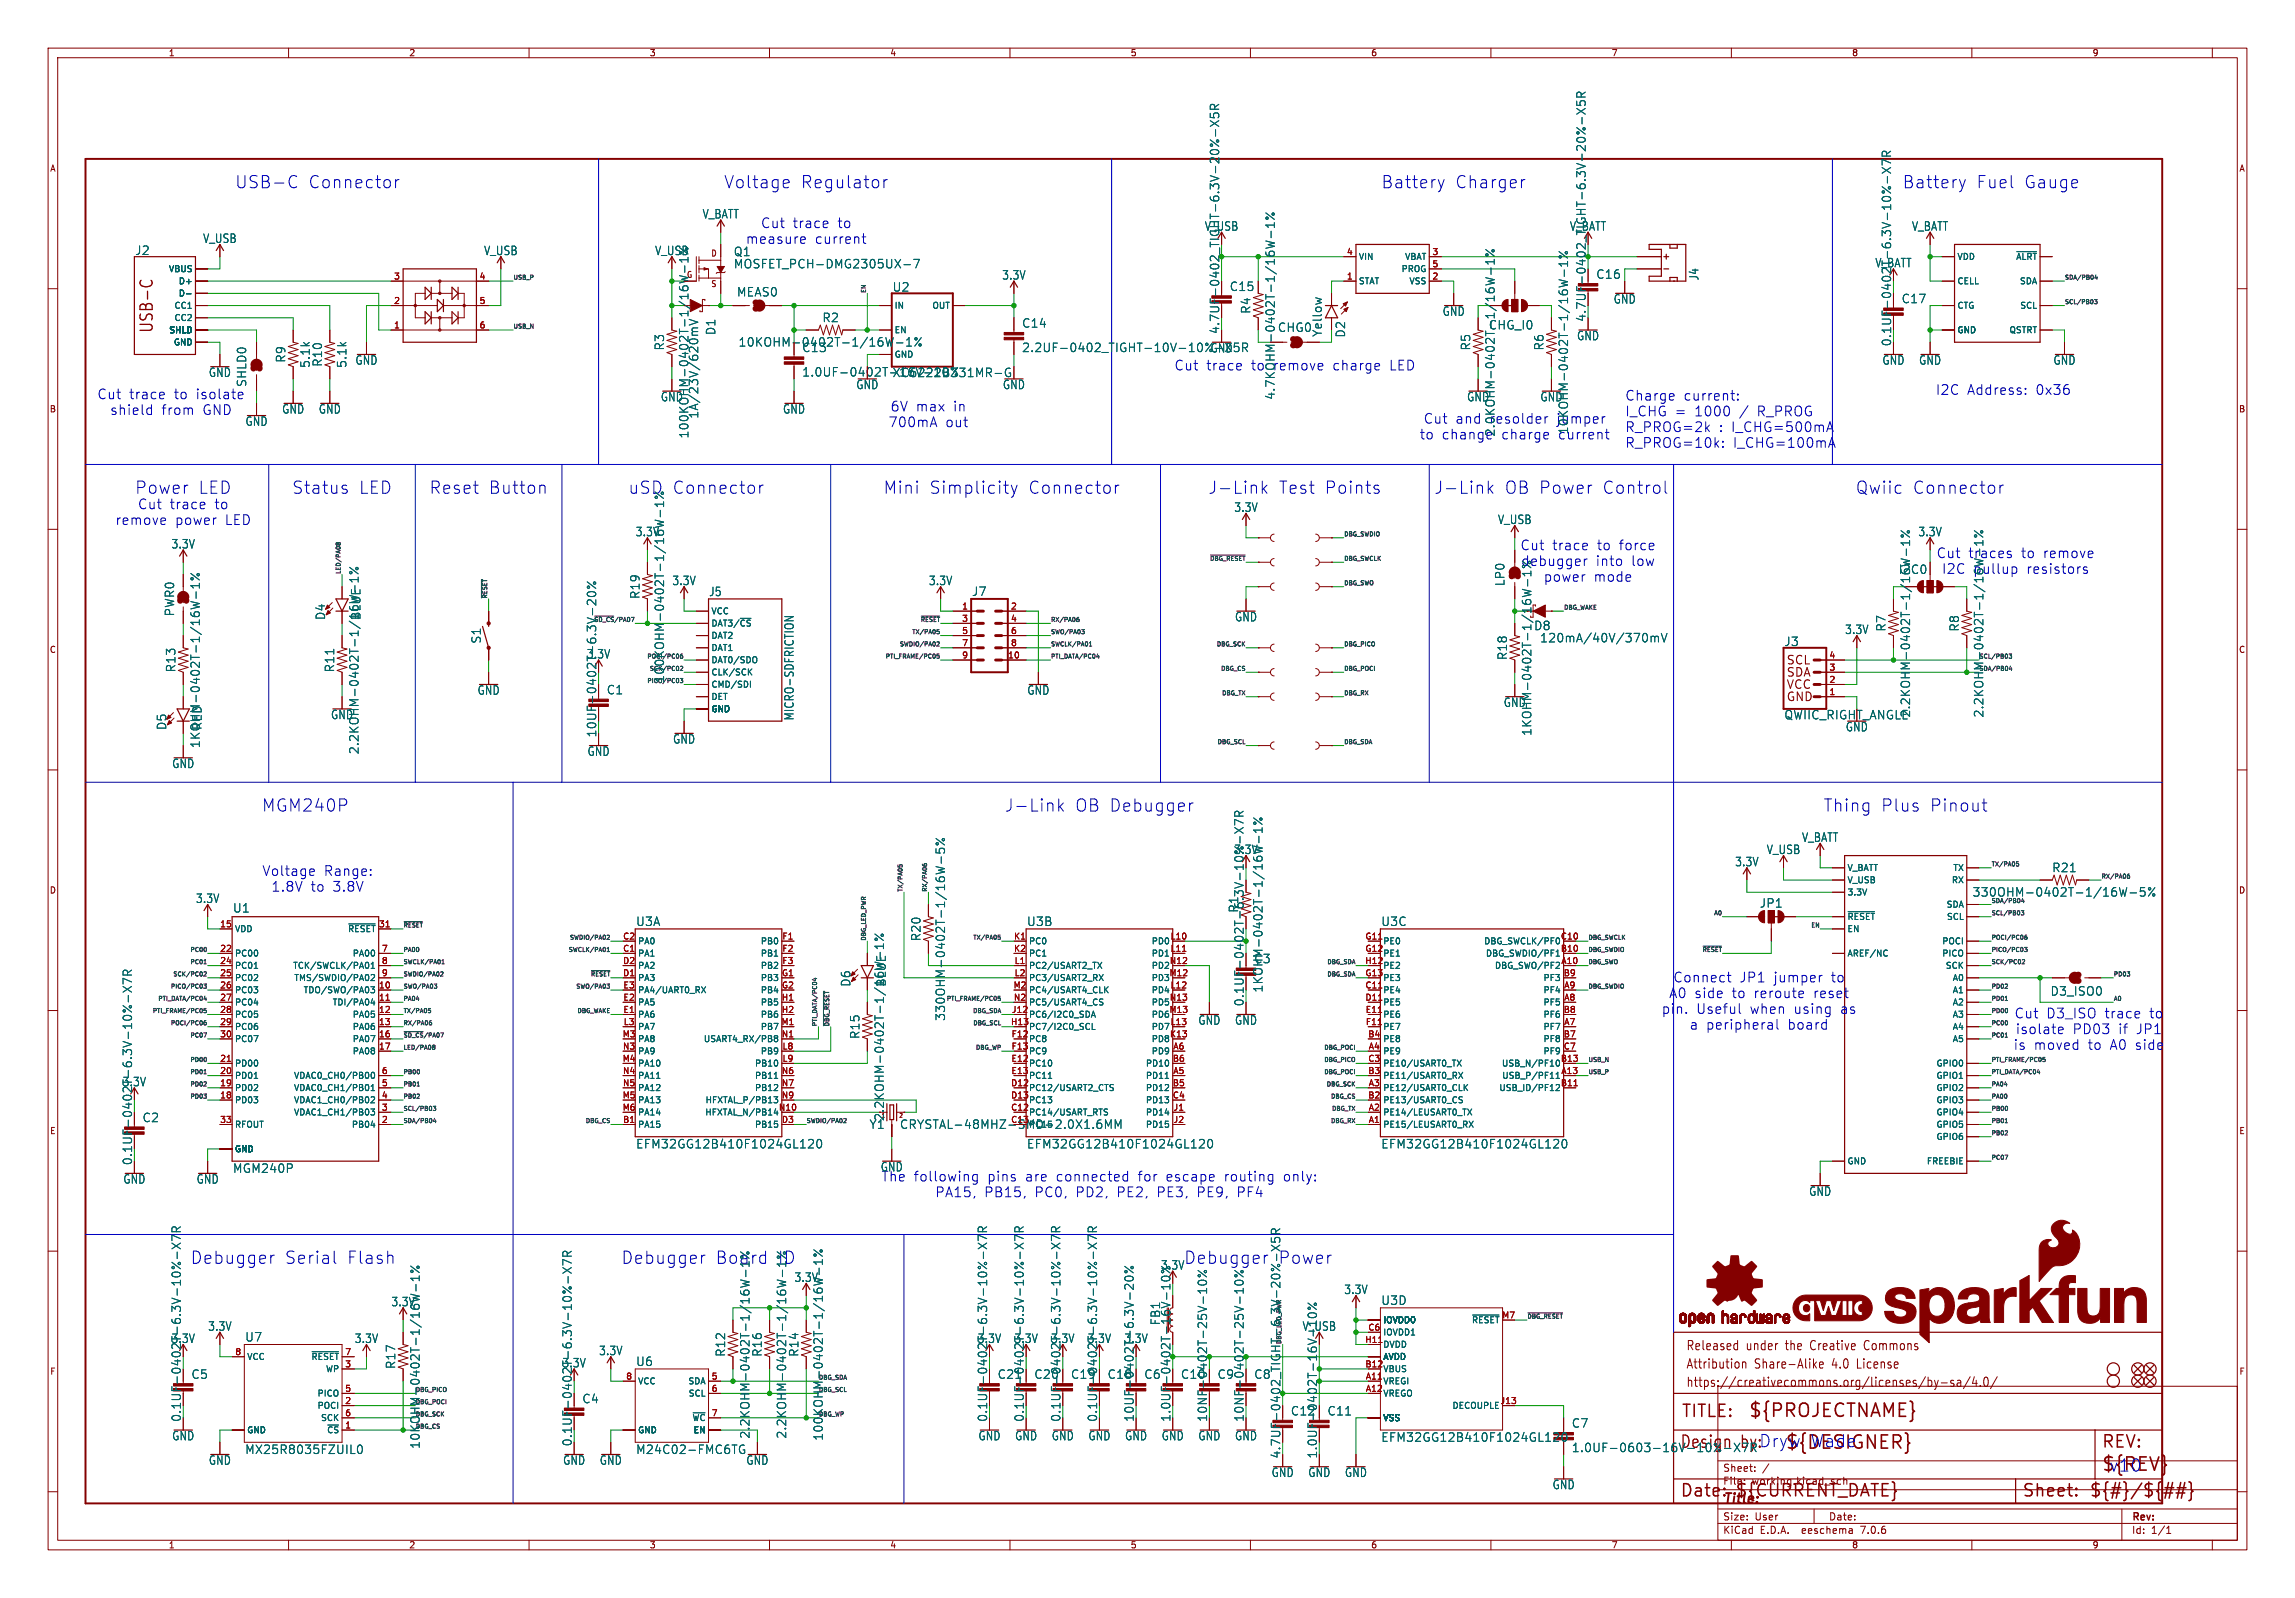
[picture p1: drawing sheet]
<svg xmlns="http://www.w3.org/2000/svg" width="477mm" height="332mm" viewBox="0 0 477 332" stroke-linecap="round" stroke-linejoin="round" font-family="sans-serif">
<defs><g id="words">
<g font-size="3.8" fill="#840000">
<text x="363.5" y="295">${PROJECTNAME}</text>
<text x="371.1" y="301.6">${DESIGNER}</text>
<text x="436.9" y="306.1">${REV}</text>
</g>
<g font-size="3.5" fill="#0000c2">
<text x="48.9" y="39.3">USB-C</text>
<text x="64.1" y="39.3">Connector</text>
<text x="150.6" y="39.3">Voltage</text>
<text x="166.5" y="39.3">Regulator</text>
<text x="287.2" y="39.3">Battery</text>
<text x="302.5" y="39.3">Charger</text>
<text x="395.6" y="39.3">Battery</text>
<text x="410.9" y="39.3">Fuel</text>
<text x="420.8" y="39.3">Gauge</text>
<text x="28.1" y="102.8">Power</text>
<text x="41.2" y="102.8">LED</text>
<text x="60.7" y="102.8">Status</text>
<text x="74.6" y="102.8">LED</text>
<text x="89.3" y="102.8">Reset</text>
<text x="101.6" y="102.8">Button</text>
<text x="183.7" y="102.8">Mini</text>
<text x="193.2" y="102.8">Simplicity</text>
<text x="213.7" y="102.8">Connector</text>
<text x="251.2" y="102.8">J-Link</text>
<text x="265.8" y="102.8">Test</text>
<text x="275.3" y="102.8">Points</text>
<text x="298.2" y="102.8">J-Link</text>
<text x="312.8" y="102.8">OB Power</text>
<text x="333" y="102.8">Control</text>
<text x="385.9" y="102.8">Qwiic</text>
<text x="397.7" y="102.8">Connector</text>
<text x="54.5" y="168.9">MGM240P</text>
<text x="208.9" y="168.9">J-Link</text>
<text x="223.5" y="168.9">OB Debugger</text>
<text x="379.2" y="168.9">Thing</text>
<text x="391.1" y="168.9">Plus</text>
<text x="401.2" y="168.9">Pinout</text>
<text x="39.6" y="262.9">Debugger</text>
<text x="59.2" y="262.9">Serial</text>
<text x="72.1" y="262.9">Flash</text>
<text x="129.2" y="262.9">Debugger</text>
<text x="376.4" y="301">Wade</text>
<text x="438.6" y="306">v10</text>
</g>
<g font-size="3.5" fill="#840000">
<text x="32.2" y="69.3" transform="rotate(-90 32.2 69.3)">USB-C</text>
<text x="349.5" y="294.9">TITLE:</text>
<text x="436.9" y="301.3">REV:</text>
<text x="349.2" y="311.4">Date:</text>
<text x="360.7" y="311.4">${CURRENT_DATE}</text>
<text x="420.4" y="311.4">Sheet:</text>
<text x="434.3" y="311.4">${#}/${##}</text>
</g>
<g font-size="3.5" fill="#006464">
<text x="130.7" y="102.8">uSD Connector</text>
<text x="148.7" y="262.9">Board</text>
<text x="161.6" y="262.9">ID</text>
<text x="246.2" y="262.9">Debugger</text>
<text x="265.8" y="262.9">Power</text>
<text x="349.2" y="301.3">Design</text>
<text x="362" y="301.3">by:Dryw</text>
</g>
<g font-size="2.8" fill="#0000c2">
<text x="158.2" y="47.6">Cut</text>
<text x="164.8" y="47.6">trace</text>
<text x="174.2" y="47.6">to</text>
<text x="155" y="50.9">measure</text>
<text x="169.4" y="50.9">current</text>
<text x="244.2" y="77.2">Cut</text>
<text x="250.8" y="77.2">trace</text>
<text x="277.2" y="77.2">charge</text>
<text x="289" y="77.2">LED</text>
<text x="20.2" y="83.2">Cut</text>
<text x="26.8" y="83.2">trace</text>
<text x="36.2" y="83.2">to</text>
<text x="40.8" y="83.2">isolate</text>
<text x="337.8" y="83.5">Charge</text>
<text x="350" y="83.5">current:</text>
<text x="402.5" y="82.3">I2C</text>
<text x="409" y="82.3">Address:</text>
<text x="423.3" y="82.3">0x36</text>
<text x="22.9" y="86.5">shield</text>
<text x="33.6" y="86.5">from</text>
<text x="42.1" y="86.5">GND</text>
<text x="184.7" y="89">700mA</text>
<text x="185.1" y="85.7">6V max</text>
<text x="196.5" y="89">out</text>
<text x="198.2" y="85.7">in</text>
<text x="296" y="88.3">Cut</text>
<text x="302.6" y="88.3">and</text>
<text x="337.8" y="86.8">I_CHG =</text>
<text x="352.2" y="86.8">1000</text>
<text x="365.3" y="86.8">R_PROG</text>
<text x="295.1" y="91.5">to</text>
<text x="312.2" y="91.5">charge</text>
<text x="337.8" y="90.1">R_PROG=2k</text>
<text x="337.8" y="93.3">R_PROG=10k:</text>
<text x="357.3" y="90.1">: I_CHG=500mA</text>
<text x="360.2" y="93.3">I_CHG=100mA</text>
<text x="28.6" y="106">Cut</text>
<text x="35.3" y="106">trace</text>
<text x="44.6" y="106">to</text>
<text x="23.9" y="109.3">remove</text>
<text x="36.4" y="109.3">power</text>
<text x="46.8" y="109.3">LED</text>
<text x="316.1" y="114.6">Cut</text>
<text x="322.7" y="114.6">trace</text>
<text x="331.8" y="117.8">into</text>
<text x="332.1" y="114.6">to</text>
<text x="336.7" y="114.6">force</text>
<text x="339.2" y="117.8">low</text>
<text x="402.6" y="116.2">Cut</text>
<text x="403.7" y="119.5">I2C</text>
<text x="420.2" y="116.2">to</text>
<text x="421.4" y="119.5">resistors</text>
<text x="424.8" y="116.2">remove</text>
<text x="320.9" y="121.1">power</text>
<text x="331.3" y="121.1">mode</text>
<text x="54.5" y="182.2">Voltage</text>
<text x="56.4" y="185.5">1.8V</text>
<text x="64.6" y="185.5">to</text>
<text x="67.3" y="182.2">Range:</text>
<text x="69.2" y="185.5">3.8V</text>
<text x="347" y="207.6">A0 side</text>
<text x="347.9" y="204.4">Connect</text>
<text x="360.1" y="207.6">to</text>
<text x="361.7" y="204.4">JP1</text>
<text x="364.7" y="207.6">reroute</text>
<text x="368.8" y="204.4">jumper</text>
<text x="377.1" y="207.6">reset</text>
<text x="380.7" y="204.4">to</text>
<text x="345.5" y="210.9">pin.</text>
<text x="351.3" y="214.2">a peripheral</text>
<text x="352.7" y="210.9">Useful</text>
<text x="363.9" y="210.9">when</text>
<text x="371.7" y="214.2">board</text>
<text x="373" y="210.9">using</text>
<text x="382.7" y="210.9">as</text>
<text x="418.8" y="211.8">Cut</text>
<text x="419.1" y="215.1">isolate</text>
<text x="425.5" y="211.8">D3_ISO</text>
<text x="430.9" y="215.1">PD03</text>
<text x="437.6" y="211.8">trace</text>
<text x="440.5" y="215.1">if</text>
<text x="444.2" y="215.1">JP1</text>
<text x="446.9" y="211.8">to</text>
<text x="418.6" y="218.4">is</text>
<text x="422.9" y="218.4">moved</text>
<text x="434.1" y="218.4">to</text>
<text x="438.7" y="218.4">A0 side</text>
<text x="183.2" y="245.7">The following</text>
<text x="205.3" y="245.7">pins</text>
<text x="213.2" y="245.7">are</text>
<text x="219.6" y="245.7">connected</text>
<text x="236.7" y="245.7">for</text>
<text x="242.6" y="245.7">escape</text>
<text x="254.7" y="245.7">routing</text>
<text x="267.1" y="245.7">only:</text>
<text x="194.4" y="249">PA15,</text>
<text x="204.6" y="249">PB15,</text>
<text x="215.1" y="249">PC0,</text>
<text x="223.7" y="249">PD2,</text>
<text x="232.3" y="249">PE2,</text>
<text x="240.6" y="249">PE3,</text>
<text x="249" y="249">PE9,</text>
<text x="257.4" y="249">PF4</text>
</g>
<g font-size="2.8" fill="#006464">
<text x="260.1" y="77.2">to</text>
<text x="264.7" y="77.2">remove</text>
<text x="309.7" y="88.3">resolder</text>
<text x="323.7" y="88.3">jumper</text>
<text x="299.7" y="91.5">change</text>
<text x="324" y="91.5">current</text>
<text x="316.2" y="117.8">debugger</text>
<text x="409.3" y="116.2">traces</text>
<text x="410.3" y="119.5">pullup</text>
</g>
<text font-size="2.8" fill="#840000" x="358.2" y="313">Title:</text>
<g font-size="2.7" fill="#840000">
<text x="350.5" y="280.9">Released</text>
<text x="363.1" y="280.9">under</text>
<text x="371.5" y="280.9">the</text>
<text x="376.9" y="280.9">Creative</text>
<text x="388.3" y="280.9">Commons</text>
<text x="350.5" y="284.7">Attribution</text>
<text x="364.8" y="284.7">Share-Alike</text>
<text x="381.1" y="284.7">4.0</text>
<text x="386.5" y="284.7">License</text>
<text x="350.5" y="288.5">https://creativecommons.org/licenses/by-sa/4.0/</text>
</g>
<g font-size="2.5" fill="#006464">
<text x="146" y="45.6">V_BATT</text>
<text x="28" y="53.2">J2</text>
<text x="42.2" y="50.7">V_USB</text>
<text x="100.6" y="53.2">V_USB</text>
<text x="136.1" y="53.2">V_USB</text>
<text x="152.5" y="53.4">Q1</text>
<text x="250.4" y="48.2">V_USB</text>
<text x="326.3" y="48.2">V_BATT</text>
<text x="397.5" y="48.2">V_BATT</text>
<text x="152.5" y="56">MOSFET_PCH-DMG2305UX-7</text>
<text x="208.3" y="58.3">3.3V</text>
<text x="331.8" y="58.1">C16</text>
<text x="353.4" y="58.4" transform="rotate(-90 353.4 58.4)">J4</text>
<text x="389.8" y="55.8">V_BATT</text>
<text x="153.2" y="61.8">MEAS0</text>
<text x="185.5" y="60.8">U2</text>
<text x="255.6" y="60.7">C15</text>
<text x="260.2" y="65.3" transform="rotate(-90 260.2 65.3)">R4</text>
<text x="299.9" y="65.8">GND</text>
<text x="335.4" y="63.3">GND</text>
<text x="395.3" y="63.2">C17</text>
<text x="148.9" y="69.7" transform="rotate(-90 148.9 69.7)">D1</text>
<text x="170.9" y="67.2">R2</text>
<text x="212.4" y="68.3">C14</text>
<text x="265.6" y="69.2">CHG0</text>
<text x="275.1" y="70.1" transform="rotate(-90 275.1 70.1)">Yellow</text>
<text x="279.9" y="70.2" transform="rotate(-90 279.9 70.2)">D2</text>
<text x="309.5" y="68.7">CHG_I0</text>
<text x="327.8" y="70.9">GND</text>
<text x="59.5" y="75.4" transform="rotate(-90 59.5 75.4)">R9</text>
<text x="64.6" y="76.5" transform="rotate(-90 64.6 76.5)">5.1k</text>
<text x="67.2" y="76.3" transform="rotate(-90 67.2 76.3)">R10</text>
<text x="72.2" y="76.5" transform="rotate(-90 72.2 76.5)">5.1k</text>
<text x="73.8" y="76">GND</text>
<text x="138.3" y="72.9" transform="rotate(-90 138.3 72.9)">R3</text>
<text x="153.5" y="72.2">10KOHM-0402T-1/16W-1%</text>
<text x="166.7" y="73.4">C13</text>
<text x="212.4" y="73.4">2.2UF-0402_TIGHT-10V-10%-X5R GND</text>
<text x="305.9" y="72.9" transform="rotate(-90 305.9 72.9)">R5</text>
<text x="321.2" y="72.9" transform="rotate(-90 321.2 72.9)">R6</text>
<text x="391.3" y="76">GND</text>
<text x="398.9" y="76">GND</text>
<text x="426.9" y="76">GND</text>
<text x="43.3" y="78.5">GND</text>
<text x="51.4" y="80.5" transform="rotate(-90 51.4 80.5)">SHLD0</text>
<text x="137.3" y="83.6">GND</text>
<text x="178" y="81.1">GND</text>
<text x="185.5" y="78.6">XC6222B331MR-G</text>
<text x="208.4" y="81.1">GND</text>
<text x="265.3" y="83.2" transform="rotate(-90 265.3 83.2)">4.7KOHM-0402T-1/16W-1%</text>
<text x="305" y="83.6">GND</text>
<text x="320.2" y="83.6">GND</text>
<text x="51" y="88.7">GND</text>
<text x="58.6" y="86.2">GND</text>
<text x="66.2" y="86.2">GND</text>
<text x="145.4" y="87.1" transform="rotate(-90 145.4 87.1)">1A/23V/620mV</text>
<text x="162.7" y="86.2">GND</text>
<text x="311" y="90.8" transform="rotate(-90 311 90.8)">2.0KOHM-0402T-1/16W-1%</text>
<text x="326.2" y="90.3" transform="rotate(-90 326.2 90.3)">10KOHM-0402T-1/16W-1%</text>
<text x="256.6" y="106.6">3.3V</text>
<text x="132.1" y="111.7">3.3V</text>
<text x="311.4" y="109.1">V_USB</text>
<text x="398.8" y="111.7">3.3V</text>
<text x="35.6" y="114.2">3.3V</text>
<text x="394.7" y="119.5">I2C0</text>
<text x="133.2" y="124.6" transform="rotate(-90 133.2 124.6)">R19</text>
<text x="139.7" y="121.8">3.3V</text>
<text x="147.4" y="124.1">J5</text>
<text x="193.1" y="121.8">3.3V</text>
<text x="202" y="124.1">J7</text>
<text x="313" y="121.9" transform="rotate(-90 313 121.9)">LP0</text>
<text x="36.4" y="128.2" transform="rotate(-90 36.4 128.2)">PWR0</text>
<text x="67.8" y="128.9" transform="rotate(-90 67.8 128.9)">D4</text>
<text x="75.2" y="128.9" transform="rotate(-90 75.2 128.9)">BLUE</text>
<text x="256.7" y="129.3">GND</text>
<text x="318.9" y="131.2">D8</text>
<text x="383.6" y="132">3.3V</text>
<text x="392.3" y="131.3" transform="rotate(-90 392.3 131.3)">R7</text>
<text x="407.5" y="131.3" transform="rotate(-90 407.5 131.3)">R8</text>
<text x="100.2" y="133.8" transform="rotate(-90 100.2 133.8)">S1</text>
<text x="121.9" y="137.1">3.3V</text>
<text x="313.5" y="137.3" transform="rotate(-90 313.5 137.3)">R18</text>
<text x="320.1" y="133.7">120mA/40V/370mV</text>
<text x="370.9" y="134.5">J3</text>
<text x="36.7" y="139.8" transform="rotate(-90 36.7 139.8)">R13</text>
<text x="69.7" y="139.8" transform="rotate(-90 69.7 139.8)">R11</text>
<text x="138.3" y="142" transform="rotate(-90 138.3 142)">100KOHM-0402T-1/16W-1%</text>
<text x="68.7" y="149.7">GND</text>
<text x="99.2" y="144.6">GND</text>
<text x="126.1" y="144.5">C1</text>
<text x="165.2" y="149.8" transform="rotate(-90 165.2 149.8)">MICRO-SDFRICTION</text>
<text x="213.5" y="144.6">GND</text>
<text x="312.6" y="147.1">GND</text>
<text x="397.4" y="149.2" transform="rotate(-90 397.4 149.2)">2.2KOHM-0402T-1/16W-1%</text>
<text x="412.6" y="149.2" transform="rotate(-90 412.6 149.2)">2.2KOHM-0402T-1/16W-1%</text>
<text x="34.8" y="151.8" transform="rotate(-90 34.8 151.8)">D5</text>
<text x="41.8" y="155.5" transform="rotate(-90 41.8 155.5)">1KOHM-0402T-1/16W-1%</text>
<text x="42.1" y="151.8" transform="rotate(-90 42.1 151.8)">RED</text>
<text x="139.9" y="154.7">GND</text>
<text x="383.7" y="152.2">GND</text>
<text x="35.7" y="159.8">GND</text>
<text x="74.8" y="156.8" transform="rotate(-90 74.8 156.8)">2.2KOHM-0402T-1/16W-1%</text>
<text x="122.1" y="157.3">GND</text>
<text x="256.6" y="177.7">3.3V</text>
<text x="367.3" y="177.7">V_USB</text>
<text x="374.6" y="175.2">V_BATT</text>
<text x="360.7" y="180.2">3.3V</text>
<text x="426.6" y="181.5">R21</text>
<text x="40.7" y="187.9">3.3V</text>
<text x="48.4" y="189.8">U1</text>
<text x="257.7" y="189.7" transform="rotate(-90 257.7 189.7)">R1</text>
<text x="365.8" y="188.8">JP1</text>
<text x="410.1" y="186.5">330OHM-0402T-1/16W-5%</text>
<text x="132.2" y="192.6">U3A</text>
<text x="191.6" y="195.7" transform="rotate(-90 191.6 195.7)">R20</text>
<text x="213.5" y="192.6">U3B</text>
<text x="287.1" y="192.6">U3C</text>
<text x="260.7" y="200.4">C3</text>
<text x="177" y="205.1" transform="rotate(-90 177 205.1)">D6</text>
<text x="184.4" y="205.1" transform="rotate(-90 184.4 205.1)">BLUE</text>
<text x="262.7" y="206.3" transform="rotate(-90 262.7 206.3)">1KOHM-0402T-1/16W-1%</text>
<text x="426.3" y="207.1">D3_ISO0</text>
<text x="178.9" y="216" transform="rotate(-90 178.9 216)">R15</text>
<text x="196.7" y="212.2" transform="rotate(-90 196.7 212.2)">330OHM-0402T-1/16W-5%</text>
<text x="249.1" y="213.2">GND</text>
<text x="256.7" y="213.2">GND</text>
<text x="25.4" y="226">3.3V</text>
<text x="29.6" y="233.4">C2</text>
<text x="184" y="233" transform="rotate(-90 184 233)">2.2KOHM-0402T-1/16W-1%</text>
<text x="132.2" y="238.9">EFM32GG12B410F1024GL120</text>
<text x="180.7" y="234.8">Y1</text>
<text x="187" y="234.8">CRYSTAL-48MHZ-SMD-2.0X1.6MM</text>
<text x="213.5" y="238.9">EFM32GG12B410F1024GL120</text>
<text x="287.1" y="238.9">EFM32GG12B410F1024GL120</text>
<text x="48.4" y="243.9">MGM240P</text>
<text x="183" y="243.6">GND</text>
<text x="25.6" y="246.2">GND</text>
<text x="40.8" y="246.2">GND</text>
<text x="376.1" y="248.7">GND</text>
<text x="165.1" y="266.6">3.3V</text>
<text x="241.3" y="264.1">3.3V</text>
<text x="279.4" y="269.1">3.3V</text>
<text x="81.3" y="271.7">3.3V</text>
<text x="241.4" y="275.5" transform="rotate(-90 241.4 275.5)">FB1</text>
<text x="287.1" y="271.4">U3D</text>
<text x="35.6" y="279.3">3.3V</text>
<text x="43.2" y="276.8">3.3V</text>
<text x="50.9" y="279">U7</text>
<text x="73.7" y="279.3">3.3V</text>
<text x="124.5" y="281.8">3.3V</text>
<text x="203.2" y="279.3">3.3V</text>
<text x="210.8" y="279.3">3.3V</text>
<text x="218.5" y="279.3">3.3V</text>
<text x="226.1" y="279.3">3.3V</text>
<text x="233.7" y="279.3">3.3V</text>
<text x="270.8" y="276.8">V_USB</text>
<text x="39.7" y="286.7">C5</text>
<text x="82.4" y="284.6" transform="rotate(-90 82.4 284.6)">R17</text>
<text x="116.9" y="284.4">3.3V</text>
<text x="132.2" y="284.1">U6</text>
<text x="151" y="282" transform="rotate(-90 151 282)">R12</text>
<text x="158.6" y="282" transform="rotate(-90 158.6 282)">R16</text>
<text x="166.2" y="282" transform="rotate(-90 166.2 282)">R14</text>
<text x="207.4" y="286.7">C21</text>
<text x="215" y="286.7">C20</text>
<text x="222.6" y="286.7">C19</text>
<text x="230.2" y="286.7">C18</text>
<text x="237.8" y="286.7">C6</text>
<text x="245.5" y="286.7">C10</text>
<text x="253.1" y="286.7">C9</text>
<text x="260.7" y="286.7">C8</text>
<text x="121" y="291.8">C4</text>
<text x="35.7" y="299.5">GND</text>
<text x="156.1" y="299.1" transform="rotate(-90 156.1 299.1)">2.2KOHM-0402T-1/16W-1%</text>
<text x="163.7" y="299.1" transform="rotate(-90 163.7 299.1)">2.2KOHM-0402T-1/16W-1%</text>
<text x="171.3" y="299.5" transform="rotate(-90 171.3 299.5)">100KOHM-0402T-1/16W-1%</text>
<text x="203.4" y="299.5">GND</text>
<text x="211" y="299.5">GND</text>
<text x="218.6" y="299.5">GND</text>
<text x="226.2" y="299.5">GND</text>
<text x="233.8" y="299.5">GND</text>
<text x="241.5" y="299.5">GND</text>
<text x="249.1" y="299.5">GND</text>
<text x="256.7" y="299.5">GND</text>
<text x="268.3" y="294.4">C12</text>
<text x="275.9" y="294.4">C11</text>
<text x="287.1" y="299.8">EFM32GG12B410F1024GL120</text>
<text x="326.7" y="296.9">C7</text>
<text x="43.3" y="304.6">GND</text>
<text x="50.9" y="302.4">MX25R8035FZUIL0</text>
<text x="87.5" y="301.2" transform="rotate(-90 87.5 301.2)">10KOHM-0402T-1/16W-1%</text>
<text x="117" y="304.6">GND</text>
<text x="124.6" y="304.6">GND</text>
<text x="132.2" y="302.4">M24C02-FMC6TG</text>
<text x="155.1" y="304.6">GND</text>
<text x="326.7" y="302">1.0UF-0603-16V-10%-X7R</text>
<text x="264.3" y="307.1">GND</text>
<text x="271.9" y="307.1">GND</text>
<text x="279.6" y="307.1">GND</text>
<text x="322.7" y="309.7">GND</text>
</g>
<g font-size="2.5" fill="#009600">
<text x="253.7" y="69.5" transform="rotate(-90 253.7 69.5)">4.7UF-0402_TIGHT-6.3V-20%-X5R</text>
<text x="329.9" y="67" transform="rotate(-90 329.9 67)">4.7UF-0402_TIGHT-6.3V-20%-X5R</text>
<text x="258.8" y="209.2" transform="rotate(-90 258.8 209.2)">0.1UF-0402T-6.3V-10%-X7R</text>
<text x="243.6" y="295.6" transform="rotate(-90 243.6 295.6)">1.0UF-0402T-16V-10%</text>
<text x="251.2" y="295.6" transform="rotate(-90 251.2 295.6)">10NF-0402T-25V-10%</text>
<text x="258.8" y="295.6" transform="rotate(-90 258.8 295.6)">10NF-0402T-25V-10%</text>
<text x="266.4" y="303.2" transform="rotate(-90 266.4 303.2)">4.7UF-0402_TIGHT-6.3V-20%-X5R</text>
<text x="274" y="303.2" transform="rotate(-90 274 303.2)">1.0UF-0402T-16V-10%</text>
</g>
<g font-size="2.5" fill="#840000">
<text x="393.4" y="72" transform="rotate(-90 393.4 72)">0.1UF-0402T-6.3V-10%-X7R</text>
<text x="166.7" y="78.5">1.0UF-0402T-16V-10%</text>
<text x="143.4" y="91.2" transform="rotate(-90 143.4 91.2)">100KOHM-0402T-1/16W-1%</text>
<text x="371.3" y="138.4">SCL</text>
<text x="371.3" y="140.9">SDA</text>
<text x="371.3" y="143.5">VCC</text>
<text x="370.9" y="149.7">QWIIC_RIGHT_ANGLE</text>
<text x="371.3" y="146">GND</text>
<text x="124.2" y="153.3" transform="rotate(-90 124.2 153.3)">10UF-0402T-6.3V-20%</text>
<text x="318.6" y="153" transform="rotate(-90 318.6 153)">1KOHM-0402T-1/16W-1%</text>
<text x="27.7" y="242.2" transform="rotate(-90 27.7 242.2)">0.1UF-0402T-6.3V-10%-X7R</text>
<text x="37.8" y="295.6" transform="rotate(-90 37.8 295.6)">0.1UF-0402T-6.3V-10%-X7R</text>
<text x="205.5" y="295.6" transform="rotate(-90 205.5 295.6)">0.1UF-0402T-6.3V-10%-X7R</text>
<text x="213.1" y="295.6" transform="rotate(-90 213.1 295.6)">0.1UF-0402T-6.3V-10%-X7R</text>
<text x="220.7" y="295.6" transform="rotate(-90 220.7 295.6)">0.1UF-0402T-6.3V-10%-X7R</text>
<text x="228.3" y="295.6" transform="rotate(-90 228.3 295.6)">0.1UF-0402T-6.3V-10%-X7R</text>
<text x="235.9" y="295.6" transform="rotate(-90 235.9 295.6)">10UF-0402T-6.3V-20%</text>
<text x="119.1" y="300.6" transform="rotate(-90 119.1 300.6)">0.1UF-0402T-6.3V-10%-X7R</text>
</g>
<g font-size="2.1" fill="#840000">
<text x="358.2" y="308.8">File:</text>
<text x="358.2" y="306.1">Sheet:</text>
<text x="364.3" y="308.8">working.kicad_sch</text>
<text x="358.2" y="316.2">Size:</text>
<text x="364.8" y="316.2">User</text>
<text x="380.2" y="316.2">Date:</text>
<text x="443.2" y="316.4">Rev:</text>
<text x="358.2" y="319">KiCad</text>
<text x="365.9" y="319">E.D.A.</text>
<text x="374.8" y="319">eeschema</text>
<text x="387.2" y="319">7.0.6</text>
<text x="443.2" y="319">Id:</text>
<text x="447.3" y="319">1/1</text>
</g>
<g font-size="1.8" fill="#840000">
<text x="35" y="11.9">1</text>
<text x="85" y="11.9">2</text>
<text x="135" y="11.9">3</text>
<text x="185" y="11.9">4</text>
<text x="235" y="11.9">5</text>
<text x="285" y="11.9">6</text>
<text x="335" y="11.9">7</text>
<text x="385" y="11.9">8</text>
<text x="435" y="11.9">9</text>
<text x="10.3" y="35.9">A</text>
<text x="465.5" y="35.9">A</text>
<text x="147.8" y="53.5">D</text>
<text x="142.7" y="57.9">G</text>
<text x="147.8" y="59.9">S</text>
<text x="10.3" y="85.9">B</text>
<text x="465.4" y="85.9">B</text>
<text x="10.3" y="135.9">C</text>
<text x="465.4" y="135.9">C</text>
<text x="10.3" y="185.9">D</text>
<text x="465.4" y="185.9">D</text>
<text x="10.3" y="235.9">E</text>
<text x="465.5" y="235.9">E</text>
<text x="10.3" y="285.9">F</text>
<text x="465.5" y="285.9">F</text>
<text x="35" y="322">1</text>
<text x="85" y="322">2</text>
<text x="135" y="322">3</text>
<text x="185" y="322">4</text>
<text x="235" y="322">5</text>
<text x="285" y="322">6</text>
<text x="335" y="322">7</text>
<text x="385" y="322">8</text>
<text x="435" y="322">9</text>
</g>
<g font-size="1.8" fill="#a90000">
<text x="280" y="53.1">4</text>
<text x="297.7" y="53.1">3</text>
<text x="81.8" y="58.2">3</text>
<text x="99.6" y="58.2">4</text>
<text x="280" y="58.2">1</text>
<text x="297.7" y="58.2">2</text>
<text x="297.7" y="55.6">5</text>
<text x="81.8" y="63.2">2</text>
<text x="99.6" y="63.2">5</text>
<text x="81.8" y="68.3">1</text>
<text x="99.6" y="68.3">6</text>
<text x="200" y="126.7">1</text>
<text x="200" y="129.3">3</text>
<text x="200" y="131.8">5</text>
<text x="210.1" y="126.7">2</text>
<text x="210.1" y="129.3">4</text>
<text x="210.1" y="131.8">6</text>
<text x="200" y="134.4">7</text>
<text x="200" y="136.9">9</text>
<text x="209.5" y="136.9">10</text>
<text x="210.1" y="134.4">8</text>
<text x="380.3" y="136.9">4</text>
<text x="380.3" y="142">2</text>
<text x="380.3" y="139.4">3</text>
<text x="380.3" y="144.5">1</text>
<text x="45.7" y="192.8">15</text>
<text x="45.7" y="197.9">22</text>
<text x="78.7" y="192.8">31</text>
<text x="79.3" y="197.9">7</text>
<text x="129.5" y="197.9">C1</text>
<text x="129.5" y="195.3">C2</text>
<text x="162.6" y="195.3">F1</text>
<text x="162.6" y="197.9">F2</text>
<text x="210.7" y="195.3">K1</text>
<text x="210.7" y="197.9">K2</text>
<text x="243.3" y="195.3">L10</text>
<text x="243.3" y="197.9">L11</text>
<text x="283.8" y="195.3">G11</text>
<text x="283.8" y="197.9">G12</text>
<text x="287.5" y="196.4">PE0</text>
<text x="324.4" y="195.3">C10</text>
<text x="45.7" y="200.4">24</text>
<text x="45.7" y="202.9">25</text>
<text x="79.3" y="200.4">8</text>
<text x="79.3" y="202.9">9</text>
<text x="129.5" y="202.9">D1</text>
<text x="129.5" y="200.4">D2</text>
<text x="162.5" y="202.9">G1</text>
<text x="162.6" y="200.4">F3</text>
<text x="210.9" y="200.4">L1</text>
<text x="210.9" y="202.9">L2</text>
<text x="243.1" y="202.9">M12</text>
<text x="243.1" y="200.4">N12</text>
<text x="283.8" y="200.4">H12</text>
<text x="283.8" y="202.9">G13</text>
<text x="287.5" y="199">PE1</text>
<text x="324.5" y="200.4">A10</text>
<text x="325" y="202.9">B9</text>
<text x="45.7" y="205.5">26</text>
<text x="45.7" y="208">27</text>
<text x="78.7" y="205.5">10</text>
<text x="78.7" y="208">11</text>
<text x="129.5" y="208">E2</text>
<text x="129.5" y="205.5">E3</text>
<text x="162.5" y="208">H1</text>
<text x="162.5" y="205.5">G2</text>
<text x="210.7" y="205.5">M2</text>
<text x="210.7" y="208">N2</text>
<text x="243.1" y="208">N13</text>
<text x="283.8" y="205.5">C11</text>
<text x="283.8" y="208">D11</text>
<text x="287.5" y="204.1">PE3</text>
<text x="325.1" y="208">A8</text>
<text x="325.1" y="205.5">A9</text>
<text x="45.7" y="210.6">28</text>
<text x="45.7" y="213.1">29</text>
<text x="45.7" y="215.6">30</text>
<text x="78.7" y="210.6">12</text>
<text x="78.7" y="213.1">13</text>
<text x="78.7" y="215.6">16</text>
<text x="129.4" y="215.6">M3</text>
<text x="129.5" y="210.6">E1</text>
<text x="129.6" y="213.1">L3</text>
<text x="162.4" y="213.1">M1</text>
<text x="162.5" y="210.6">H2</text>
<text x="162.5" y="215.6">N1</text>
<text x="210.1" y="213.1">H13</text>
<text x="210.2" y="215.6">F12</text>
<text x="210.3" y="210.6">J12</text>
<text x="243.1" y="210.6">M13</text>
<text x="243.2" y="215.6">K13</text>
<text x="283.9" y="210.6">E11</text>
<text x="283.9" y="213.1">F11</text>
<text x="284.4" y="215.6">B4</text>
<text x="325" y="215.6">B7</text>
<text x="325" y="210.6">B8</text>
<text x="325.1" y="213.1">A7</text>
<text x="45.7" y="220.7">21</text>
<text x="78.7" y="218.2">17</text>
<text x="129.4" y="220.7">M4</text>
<text x="129.4" y="218.2">N3</text>
<text x="162.6" y="218.2">L8</text>
<text x="162.6" y="220.7">L9</text>
<text x="210.2" y="220.7">E12</text>
<text x="210.2" y="218.2">F13</text>
<text x="243.8" y="220.7">B6</text>
<text x="243.9" y="218.2">A6</text>
<text x="284.4" y="220.7">C3</text>
<text x="284.5" y="218.2">A4</text>
<text x="325" y="218.2">C7</text>
<text x="45.7" y="225.8">19</text>
<text x="45.7" y="223.3">20</text>
<text x="79.3" y="225.8">5</text>
<text x="79.3" y="223.3">6</text>
<text x="129.4" y="223.3">N4</text>
<text x="129.4" y="225.8">N5</text>
<text x="162.5" y="223.3">N6</text>
<text x="162.5" y="225.8">N7</text>
<text x="210.1" y="225.8">D12</text>
<text x="210.2" y="223.3">E13</text>
<text x="243.8" y="225.8">B5</text>
<text x="243.9" y="223.3">A5</text>
<text x="284.4" y="223.3">B3</text>
<text x="284.5" y="225.8">A3</text>
<text x="324.4" y="225.8">B11</text>
<text x="45.7" y="228.3">18</text>
<text x="45.7" y="233.4">33</text>
<text x="79.3" y="233.4">2</text>
<text x="79.3" y="230.9">3</text>
<text x="79.3" y="228.3">4</text>
<text x="129.4" y="228.3">M5</text>
<text x="129.4" y="230.9">M6</text>
<text x="129.5" y="233.4">B1</text>
<text x="162.5" y="228.3">N9</text>
<text x="162.5" y="233.4">D3</text>
<text x="210.1" y="230.9">C12</text>
<text x="210.1" y="233.4">C13</text>
<text x="210.1" y="228.3">D13</text>
<text x="243.8" y="228.3">C4</text>
<text x="243.9" y="230.9">J1</text>
<text x="243.9" y="233.4">J2</text>
<text x="284.4" y="228.3">B2</text>
<text x="284.5" y="233.4">A1</text>
<text x="284.5" y="230.9">A2</text>
<text x="312.3" y="274.1">M7</text>
<text x="48.8" y="281.7">8</text>
<text x="71.7" y="281.7">7</text>
<text x="283.8" y="279.1">H11</text>
<text x="284.4" y="276.6">C6</text>
<text x="71.7" y="284.2">3</text>
<text x="130.1" y="286.8">8</text>
<text x="147.9" y="286.8">5</text>
<text x="283.8" y="284.2">B12</text>
<text x="283.9" y="286.8">A11</text>
<text x="71.7" y="291.8">2</text>
<text x="71.7" y="289.3">5</text>
<text x="147.9" y="289.3">6</text>
<text x="283.9" y="289.3">A12</text>
<text x="311.9" y="291.8">J13</text>
<text x="71.7" y="296.9">1</text>
<text x="71.7" y="294.4">6</text>
<text x="147.9" y="294.4">7</text>
</g>
<g font-size="1.8" fill="#006464">
<text x="35" y="56.7">VBUS</text>
<text x="37.1" y="59.3">D+</text>
<text x="282.4" y="59.3">STAT</text>
<text x="282.4" y="54.2">VIN</text>
<text x="291.3" y="56.7">PROG</text>
<text x="292.1" y="54.2">VBAT</text>
<text x="293" y="59.3">VSS</text>
<text x="406.9" y="59.3">CELL</text>
<text x="406.9" y="54.2">VDD</text>
<text x="419.1" y="54.2">~{ALRT}</text>
<text x="419.9" y="59.3">SDA</text>
<text x="36.2" y="64.4">CC1</text>
<text x="37.1" y="61.8">D-</text>
<text x="185.9" y="64.4">IN</text>
<text x="193.8" y="64.4">OUT</text>
<text x="406.9" y="64.4">CTG</text>
<text x="420" y="64.4">SCL</text>
<text x="35.1" y="69.4">SHLD</text>
<text x="36.1" y="72">GND</text>
<text x="36.2" y="66.9">CC2</text>
<text x="185.9" y="69.4">EN</text>
<text x="406.9" y="69.4">GND</text>
<text x="417.7" y="69.4">QSTRT</text>
<text x="185.9" y="74.5">GND</text>
<text x="147.8" y="130.4">DAT3/~{CS}</text>
<text x="147.8" y="127.9">VCC</text>
<text x="147.8" y="132.9">DAT2</text>
<text x="147.8" y="135.5">DAT1</text>
<text x="147.8" y="143.1">CMD/SDI</text>
<text x="147.8" y="140.6">CLK/SCK</text>
<text x="147.8" y="138">DAT0/SDO</text>
<text x="147.8" y="148.2">GND</text>
<text x="147.8" y="145.6">DET</text>
<text x="384" y="183.7">V_USB</text>
<text x="384" y="181.2">V_BATT</text>
<text x="405.7" y="183.7">RX</text>
<text x="406.1" y="181.2">TX</text>
<text x="384" y="186.3">3.3V</text>
<text x="384" y="191.4">~{RESET}</text>
<text x="404.7" y="188.8">SDA</text>
<text x="404.7" y="191.4">SCL</text>
<text x="48.8" y="193.9">VDD</text>
<text x="72.3" y="193.9">~{RESET}</text>
<text x="132.6" y="196.4">PA0</text>
<text x="158.1" y="196.4">PB0</text>
<text x="213.9" y="196.4">PC0</text>
<text x="239.4" y="196.4">PD0</text>
<text x="308.5" y="196.4">DBG_SWCLK/PF0</text>
<text x="324.4" y="197.9">B10</text>
<text x="384" y="193.9">EN</text>
<text x="403.8" y="196.4">POCI</text>
<text x="48.8" y="199">PC00</text>
<text x="48.8" y="201.5">PC01</text>
<text x="60.9" y="201.5">TCK/SWCLK/PA01</text>
<text x="73.3" y="199">PA00</text>
<text x="132.6" y="199">PA1</text>
<text x="132.6" y="201.5">PA2</text>
<text x="158.1" y="199">PB1</text>
<text x="158.1" y="201.5">PB2</text>
<text x="213.9" y="199">PC1</text>
<text x="213.9" y="201.5">PC2/USART2_TX</text>
<text x="239.4" y="199">PD1</text>
<text x="239.4" y="201.5">PD2</text>
<text x="287.5" y="201.5">PE2</text>
<text x="308.9" y="199">DBG_SWDIO/PF1</text>
<text x="310.7" y="201.5">DBG_SWO/PF2</text>
<text x="384" y="199">AREF/NC</text>
<text x="403.8" y="199">PICO</text>
<text x="404.5" y="201.5">SCK</text>
<text x="48.8" y="204.1">PC02</text>
<text x="48.8" y="206.6">PC03</text>
<text x="48.8" y="209.1">PC04</text>
<text x="61.1" y="204.1">TMS/SWDIO/PA02</text>
<text x="63" y="206.6">TDO/SWO/PA03</text>
<text x="69.1" y="209.1">TDI/PA04</text>
<text x="132.6" y="204.1">PA3</text>
<text x="132.6" y="209.1">PA5</text>
<text x="132.6" y="206.6">PA4/UART0_RX</text>
<text x="158.1" y="204.1">PB3</text>
<text x="158.1" y="206.6">PB4</text>
<text x="158.1" y="209.1">PB5</text>
<text x="213.9" y="204.1">PC3/USART2_RX</text>
<text x="213.9" y="206.6">PC4/USART4_CLK</text>
<text x="213.9" y="209.1">PC5/USART4_CS</text>
<text x="239.4" y="206.6">PD4</text>
<text x="239.4" y="204.1">PD3</text>
<text x="239.4" y="209.1">PD5</text>
<text x="243.3" y="205.5">L12</text>
<text x="287.5" y="206.6">PE4</text>
<text x="287.5" y="209.1">PE5</text>
<text x="320.8" y="209.1">PF5</text>
<text x="320.8" y="206.6">PF4</text>
<text x="320.8" y="204.1">PF3</text>
<text x="405.9" y="209.1">A2</text>
<text x="405.9" y="206.6">A1</text>
<text x="405.9" y="204.1">A0</text>
<text x="48.8" y="211.7">PC05</text>
<text x="48.8" y="214.2">PC06</text>
<text x="73.3" y="211.7">PA05</text>
<text x="73.3" y="214.2">PA06</text>
<text x="132.6" y="211.7">PA6</text>
<text x="132.6" y="214.2">PA7</text>
<text x="158.1" y="211.7">PB6</text>
<text x="158.1" y="214.2">PB7</text>
<text x="213.9" y="214.2">PC7/I2C0_SCL</text>
<text x="213.9" y="211.7">PC6/I2C0_SDA</text>
<text x="239.4" y="214.2">PD7</text>
<text x="239.4" y="211.7">PD6</text>
<text x="243.3" y="213.1">L13</text>
<text x="287.5" y="211.7">PE6</text>
<text x="287.5" y="214.2">PE7</text>
<text x="320.8" y="214.2">PF7</text>
<text x="320.8" y="211.7">PF6</text>
<text x="405.9" y="214.2">A4</text>
<text x="405.9" y="211.7">A3</text>
<text x="48.8" y="221.8">PD00</text>
<text x="48.8" y="216.8">PC07</text>
<text x="73.3" y="216.8">PA07</text>
<text x="73.3" y="219.3">PA08</text>
<text x="132.6" y="216.8">PA8</text>
<text x="132.6" y="221.8">PA10</text>
<text x="132.6" y="219.3">PA9</text>
<text x="146.2" y="216.8">USART4_RX/PB8</text>
<text x="156.9" y="221.8">PB10</text>
<text x="158.1" y="219.3">PB9</text>
<text x="213.9" y="221.8">PC10</text>
<text x="213.9" y="216.8">PC8</text>
<text x="213.9" y="219.3">PC9</text>
<text x="238.2" y="221.8">PD10</text>
<text x="239.4" y="219.3">PD9</text>
<text x="239.4" y="216.8">PD8</text>
<text x="287.5" y="219.3">PE9</text>
<text x="287.5" y="216.8">PE8</text>
<text x="287.5" y="221.8">PE10/USART0_TX</text>
<text x="312.2" y="221.8">USB_N/PF10</text>
<text x="320.8" y="216.8">PF8</text>
<text x="320.8" y="219.3">PF9</text>
<text x="324.4" y="220.7">B13</text>
<text x="402.5" y="221.8">GPIO0</text>
<text x="405.9" y="216.8">A5</text>
<text x="48.8" y="226.9">PD02</text>
<text x="48.8" y="224.4">PD01</text>
<text x="61" y="226.9">VDAC0_CH1/PB01</text>
<text x="61" y="224.4">VDAC0_CH0/PB00</text>
<text x="132.6" y="224.4">PA11</text>
<text x="132.6" y="226.9">PA12</text>
<text x="156.9" y="224.4">PB11</text>
<text x="156.9" y="226.9">PB12</text>
<text x="213.9" y="226.9">PC12/USART2_CTS</text>
<text x="213.9" y="224.4">PC11</text>
<text x="238.2" y="224.4">PD11</text>
<text x="238.2" y="226.9">PD12</text>
<text x="287.5" y="226.9">PE12/USART0_CLK</text>
<text x="287.5" y="224.4">PE11/USART0_RX</text>
<text x="311.6" y="226.9">USB_ID/PF12</text>
<text x="312.3" y="224.4">USB_P/PF11</text>
<text x="324.5" y="223.3">A13</text>
<text x="402.5" y="226.9">GPIO2</text>
<text x="402.5" y="224.4">GPIO1</text>
<text x="48.8" y="229.5">PD03</text>
<text x="61" y="232">VDAC1_CH1/PB03</text>
<text x="61" y="229.5">VDAC1_CH0/PB02</text>
<text x="132.6" y="229.5">PA13</text>
<text x="132.6" y="232">PA14</text>
<text x="146.5" y="232">HFXTAL_N/PB14</text>
<text x="146.6" y="229.5">HFXTAL_P/PB13</text>
<text x="161.9" y="230.9">N10</text>
<text x="213.9" y="232">PC14/USART_RTS</text>
<text x="213.9" y="229.5">PC13</text>
<text x="238.2" y="229.5">PD13</text>
<text x="238.2" y="232">PD14</text>
<text x="287.5" y="232">PE14/LEUSART0_TX</text>
<text x="287.5" y="229.5">PE13/USART0_CS</text>
<text x="402.5" y="232">GPIO4</text>
<text x="402.5" y="229.5">GPIO3</text>
<text x="48.8" y="239.6">GND</text>
<text x="48.8" y="234.5">RFOUT</text>
<text x="73.1" y="234.5">PB04</text>
<text x="132.6" y="234.5">PA15</text>
<text x="156.9" y="234.5">PB15</text>
<text x="213.9" y="234.5">PC15</text>
<text x="238.2" y="234.5">PD15</text>
<text x="287.5" y="234.5">PE15/LEUSART0_RX</text>
<text x="402.5" y="237.1">GPIO6</text>
<text x="402.5" y="234.5">GPIO5</text>
<text x="384" y="242.2">GND</text>
<text x="400.5" y="242.2">FREEBIE</text>
<text x="287.5" y="275.2">IOVDD0</text>
<text x="306" y="275.2">~{RESET}</text>
<text x="287.5" y="277.7">IOVDD1</text>
<text x="287.5" y="280.3">DVDD</text>
<text x="51.3" y="282.8">VCC</text>
<text x="64.7" y="282.8">~{RESET}</text>
<text x="67.7" y="285.3">WP</text>
<text x="132.6" y="287.9">VCC</text>
<text x="143" y="287.9">SDA</text>
<text x="287.5" y="287.9">VREGI</text>
<text x="287.5" y="285.3">VBUS</text>
<text x="287.5" y="282.8">AVDD</text>
<text x="65.9" y="293">POCI</text>
<text x="65.9" y="290.4">PICO</text>
<text x="143.1" y="290.4">SCL</text>
<text x="287.5" y="290.4">VREGO</text>
<text x="301.9" y="293">DECOUPLE</text>
<text x="51.3" y="298">GND</text>
<text x="66.7" y="295.5">SCK</text>
<text x="67.9" y="298">~{CS}</text>
<text x="132.6" y="298">GND</text>
<text x="143.9" y="295.5">~{WC}</text>
<text x="144.1" y="298">EN</text>
<text x="287.5" y="295.5">VSS</text>
</g>
<g font-size="1.2" fill="#0f0f0f">
<text x="106.7" y="58.2">USB_P</text>
<text x="429.3" y="58.2">SDA/PB04</text>
<text x="180.1" y="61" transform="rotate(-90 180.1 61)">EN</text>
<text x="429.3" y="63.3">SCL/PB03</text>
<text x="106.7" y="68.3">USB_N</text>
<text x="279.4" y="111.5">DBG_SWDIO</text>
<text x="70.9" y="119.4" transform="rotate(-90 70.9 119.4)">LED/PA08</text>
<text x="251.4" y="116.6">~{DBG_RESET}</text>
<text x="279.4" y="116.6">DBG_SWCLK</text>
<text x="101.4" y="124.5" transform="rotate(-90 101.4 124.5)">~{RESET}</text>
<text x="279.4" y="121.7">DBG_SWO</text>
<text x="123.4" y="129.3">~{SD_CS}/PA07</text>
<text x="189.5" y="131.8">TX/PA05</text>
<text x="191.3" y="129.3">~{RESET}</text>
<text x="218.4" y="131.8">SWO/PA03</text>
<text x="218.4" y="129.3">RX/PA06</text>
<text x="325.1" y="126.8">DBG_WAKE</text>
<text x="184" y="136.9">PTI_FRAME/PC05</text>
<text x="186.9" y="134.4">SWDIO/PA02</text>
<text x="218.4" y="134.4">SWCLK/PA01</text>
<text x="218.4" y="136.9">PTI_DATA/PC04</text>
<text x="252.8" y="134.4">DBG_SCK</text>
<text x="279.4" y="134.4">DBG_PICO</text>
<text x="253.7" y="139.5">DBG_CS</text>
<text x="279.4" y="139.5">DBG_POCI</text>
<text x="411.5" y="139.5">SDA/PB04</text>
<text x="253.9" y="144.5">DBG_TX</text>
<text x="279.4" y="144.5">DBG_RX</text>
<text x="253" y="154.7">DBG_SCL</text>
<text x="279.4" y="154.7">DBG_SDA</text>
<text x="187.7" y="185.4" transform="rotate(-90 187.7 185.4)">TX/PA05</text>
<text x="192.8" y="185.4" transform="rotate(-90 192.8 185.4)">RX/PA06</text>
<text x="414" y="180.1">TX/PA05</text>
<text x="436.9" y="182.6">RX/PA06</text>
<text x="356.3" y="190.3">A0</text>
<text x="414" y="187.7">SDA/PB04</text>
<text x="414" y="190.3">SCL/PB03</text>
<text x="39.4" y="197.9">PC00</text>
<text x="83.8" y="192.8">~{RESET}</text>
<text x="83.8" y="197.9">PA00</text>
<text x="118.1" y="197.9">SWCLK/PA01</text>
<text x="118.3" y="195.3">SWDIO/PA02</text>
<text x="180.1" y="195.6" transform="rotate(-90 180.1 195.6)">DBG_LED_PWR</text>
<text x="202.2" y="195.3">TX/PA05</text>
<text x="330.2" y="197.9">DBG_SWDIO</text>
<text x="330.2" y="195.3">DBG_SWCLK</text>
<text x="353.8" y="197.9">~{RESET}</text>
<text x="376.4" y="192.8">EN</text>
<text x="414" y="195.3">POCI/PC06</text>
<text x="414" y="197.9">PICO/PC03</text>
<text x="35.9" y="203">SCK/PC02</text>
<text x="39.4" y="200.4">PC01</text>
<text x="83.8" y="203">SWDIO/PA02</text>
<text x="83.8" y="200.4">SWCLK/PA01</text>
<text x="122.7" y="203">~{RESET}</text>
<text x="275.8" y="203">DBG_SDA</text>
<text x="275.8" y="200.4">DBG_SDA</text>
<text x="330.2" y="200.4">DBG_SWO</text>
<text x="414" y="200.4">SCK/PC02</text>
<text x="439.4" y="203">PD03</text>
<text x="32.7" y="208">PTI_DATA/PC04</text>
<text x="35.4" y="205.5">PICO/PC03</text>
<text x="83.8" y="205.5">SWO/PA03</text>
<text x="83.8" y="208">PA04</text>
<text x="119.7" y="205.5">SWO/PA03</text>
<text x="330.2" y="205.5">DBG_SWDIO</text>
<text x="414" y="208">PD01</text>
<text x="414" y="205.5">PD02</text>
<text x="439.4" y="208">A0</text>
<text x="31.6" y="210.6">PTI_FRAME/PC05</text>
<text x="35.4" y="213.1">POCI/PC06</text>
<text x="39.4" y="215.7">PC07</text>
<text x="83.8" y="213.1">RX/PA06</text>
<text x="83.8" y="215.7">~{SD_CS}/PA07</text>
<text x="83.8" y="210.6">TX/PA05</text>
<text x="119.9" y="210.6">DBG_WAKE</text>
<text x="169.9" y="213.4" transform="rotate(-90 169.9 213.4)">PTI_DATA/PC04</text>
<text x="172.5" y="213.4" transform="rotate(-90 172.5 213.4)">~{DBG_RESET}</text>
<text x="202.2" y="210.6">DBG_SDA</text>
<text x="202.2" y="213.1">DBG_SCL</text>
<text x="414" y="215.7">PC01</text>
<text x="414" y="210.6">PD00</text>
<text x="414" y="213.1">PC00</text>
<text x="39.4" y="220.7">PD00</text>
<text x="83.8" y="218.2">LED/PA08</text>
<text x="202.8" y="218.2">DBG_WP</text>
<text x="275.2" y="220.7">DBG_PICO</text>
<text x="275.2" y="218.2">DBG_POCI</text>
<text x="330.2" y="220.7">USB_N</text>
<text x="414" y="220.7">PTI_FRAME/PC05</text>
<text x="39.4" y="223.3">PD01</text>
<text x="39.4" y="225.8">PD02</text>
<text x="83.8" y="225.8">PB01</text>
<text x="83.8" y="223.3">PB00</text>
<text x="275.2" y="223.3">DBG_POCI</text>
<text x="275.7" y="225.8">DBG_SCK</text>
<text x="330.2" y="223.3">USB_P</text>
<text x="414" y="223.3">PTI_DATA/PC04</text>
<text x="414" y="225.8">PA04</text>
<text x="39.4" y="228.4">PD03</text>
<text x="83.8" y="233.4">SDA/PB04</text>
<text x="83.8" y="228.4">PB02</text>
<text x="83.8" y="230.9">SCL/PB03</text>
<text x="121.6" y="233.4">DBG_CS</text>
<text x="167.6" y="233.4">SWDIO/PA02</text>
<text x="276.6" y="233.4">DBG_RX</text>
<text x="276.6" y="228.4">DBG_CS</text>
<text x="276.8" y="230.9">DBG_TX</text>
<text x="414" y="233.4">PB01</text>
<text x="414" y="228.4">PA00</text>
<text x="414" y="230.9">PB00</text>
<text x="414" y="236">PB02</text>
<text x="414" y="241.1">PC07</text>
<text x="317.5" y="274.1">~{DBG_RESET}</text>
<text x="170.2" y="286.8">DBG_SDA</text>
<text x="86.4" y="291.9">DBG_POCI</text>
<text x="170.2" y="289.3">DBG_SCL</text>
</g>
<g font-size="1.2" fill="#006464">
<text x="134.4" y="136.9">POCI/PC06</text>
<text x="411.5" y="136.9">SCL/PB03</text>
<text x="134.4" y="142">PICO/PC03</text>
<text x="134.9" y="139.5">SCK/PC02</text>
<text x="196.7" y="208">PTI_FRAME/PC05</text>
<text x="183.2" y="232.5">1</text>
<text x="266.5" y="279.4" transform="rotate(-90 266.5 279.4)">DBG_LED_PWR</text>
<text x="86.4" y="289.3">DBG_PICO</text>
<text x="86.4" y="294.4">DBG_SCK</text>
<text x="86.4" y="296.9">DBG_CS</text>
<text x="170.2" y="294.4">DBG_WP</text>
</g>
<text font-size="1.2" fill="#840000" x="186.9" y="232.5">2</text>
</g></defs>
<g fill="none" stroke="#840000" stroke-width=".21">
<path d="M10 10h457.2v312.1h-457.2zM12 12h453.2v308.1h-453.2zM60 10v2M110 10v2M160 10v2M210 10v2M260 10v2M310 10v2M360 10v2M410 10v2M460 10v2M10 60h2"/>
<path d="M40.6 58.4h2.6M40.6 55.9h2.6M45.7 50.8v2.5M81.3 58.4h20.3M91.4 58.4v2.6M104.1 53.3v2.6M139.7 53.3v2.6M144.8 53.3v5.1h-2.6M145.3 55.9h2v1.9M145.3 53.3v1.5M145.3 55.2v1.5M145.3 57.2v1.2"/>
<path d="M145.3 57.8h4.6M145.3 54.1h4.6M149.9 45.7v2.6M149.9 50.8v4.5M149.9 56.7v4.3M150.8 56.5l-.2 .1h-1.5l-.2 .2M210.8 58.4v2.6M261.6 58.4v2.6l1 .2-2 .6 2 .7-2 .6 2 .7-2 .6 2 .6-2 .7 1 .3v2.6M279.4 58.4h2.5M279.4 53.3h2.5M297.2 58.4h2.5M297.2 55.9h2.5"/>
<path d="M297.2 53.3h2.5M315 58.4v3.8M337.8 58.4v2.6M340.4 55.9h5M340.4 53.3h5M348 58.4h.1M348 50.8h.1M401.3 48.3v2.5M403.9 58.4h2.5M403.9 53.3h2.5M424.2 58.4h2.5M424.2 53.3h2.5"/>
<path d="M465.2 60h2M40.6 63.5h2.6M40.6 61h2.6M40.6 66h2.6M40.6 71.1h2.6M40.6 68.6h2.6M45.7 73.7v2.5M53.3 71.1v3.4M53.3 77.9v3.4M61 68.6v2.5l1 .3-2.1 .6 2.1 .6-2.1 .7 2.1 .6-2.1 .6 2.1 .7-2.1 .6 1.1 .4v2.5M68.6 68.6v2.5l1 .3-2 .6 2 .6-2 .7 2 .6-2 .6 2 .7-2 .6 1 .4v2.5M76.2 71.1v2.6"/>
<path d="M81.3 63.5h9.6M81.3 68.6h20.3M88.4 61h-2v5h2M89.7 61h4.3M89.7 66h4.3M91.4 66v2.6M92.2 63.5h9.4M95.2 61h1.3v5h-1.3l-1.2-1.2M139.7 66v2.6l1 .2-2 .7 2 .6-2 .6 2 .7-2 .6 2 .6-2 .7 1 .4v2.5M139.7 78.7v2.6M146 63.5h1.3M146.6 62.5v-.3h-.6v2.6h-.5v-.3"/>
<path d="M147.3 63.5h.1M152.4 63.5h3.4M159.1 63.5h3.5M165.1 71.1v3.1M165.1 75.7v3M167.6 68.6h2.6l.4-1 .6 2 .6-2 .7 2 .6-2 .6 2 .7-2 .6 2 .3-1h2.5M182.9 63.5h2.5M182.9 68.6h2.5M182.9 73.7h2.5M198.1 63.5h2.6M210.8 66v3.1M210.8 70.6v3.1"/>
<path d="M210.8 76.2v2.5M254 68.6v2.5M264.2 71.1h3.4M270.9 71.1h3.4M276.9 61v2.5M276.9 66v2.6M280.2 62.7l-1.4 1.4M280.3 63.9l-1.4 1.4M302.3 61v2.5M307.3 66v2.6l1.1 .2-2.1 .7 2.1 .6-2.1 .6 2.1 .7-2.1 .6 2.1 .6-2.1 .7 1 .4v2.5M307.3 78.7v2.6M309.9 63.5h2.5"/>
<path d="M314.3 62.2h1.3v2.6h-1.3zM317.5 63.5h2.5M322.6 66v2.6l1 .2-2 .7 2 .6-2 .6 2 .7-2 .6 2 .6-2 .7 1 .4v2.5M322.6 78.7v2.6M330.2 66v2.6M393.7 71.1v2.6M401.3 71.1v2.6M403.9 63.5h2.5M403.9 68.6h2.5M424.2 63.5h2.5M424.2 68.6h2.5M429.3 71.1v2.6"/>
<path d="M53.3 83.8v2.6M61 81.3v2.5M68.6 81.3v2.5M165.1 81.3v2.5M10 110h2M38.1 114.3v2.5M38.1 119.4v3.4M134.6 116.8v2.6l1 .2-2 .7 2 .6-2 .6 2 .7-2 .6 2 .6-2 .7 1 .4v2.5M134.6 111.8v2.5M259.1 106.7v2.5M261.6 111.8h.1M261.6 116.8h.1"/>
<path d="M261.6 111.8h2.6M261.6 116.8h2.6M264.9 111a.76 .76 0 0 0-.7 .8 .76 .76 0 0 0 .7 .7M264.9 116.1a.76 .76 0 0 0-.7 .7 .76 .76 0 0 0 .7 .8M273.6 111a.76 .76 0 0 1 .7 .8 .76 .76 0 0 1-.7 .7M273.6 116.1a.76 .76 0 0 1 .7 .7 .76 .76 0 0 1-.7 .8M274.3 111.8h2.6M274.3 116.8h2.6M276.9 111.8h.1M276.9 116.8h.1M315 109.2v2.6M315 114.3v3.4"/>
<path d="M401.3 111.8v2.5M401.3 116.8v3.9M465.2 110h2M38.1 126.1v3.4M38.1 132.1v2.5l1 .3-2 .6 2 .6-2 .7 2 .6-2 .6 2 .7-2 .6 1 .4v2.5M69.1 125.2l-1.4 1.4M69.2 126.4l-1.4 1.4M71.1 121.9v2.6M71.1 127v2.5M71.1 132.1v2.5l1 .3-2 .6 2 .6-2 .7 2 .6-2 .6 2 .7-2 .6 1 .4v2.5M101.6 127v2.5M101.6 134.6v2.6"/>
<path d="M101.6 139.7v2.5M142.2 121.9v2.6M144.8 127h2.5M144.8 139.7h2.5M144.8 137.2h2.5M144.8 134.6h2.5M144.8 132.1h2.5M144.8 129.5h2.5M195.6 121.9v2.6M198.1 127h5.1M198.1 137.2h5.1M198.1 134.6h5.1"/>
<path d="M198.1 132.1h5.1M198.1 129.5h5.1M208.3 127h5.1M208.3 137.2h5.1M208.3 134.6h5.1M208.3 132.1h5.1M208.3 129.5h5.1M215.9 139.7v2.5M259.1 124.5v2.5M261.6 134.6h.1M261.6 139.7h.1M261.6 121.9h.1"/>
<path d="M261.6 121.9h2.6M261.6 139.7h2.6M261.6 134.6h2.6M264.9 133.9a.76 .76 0 0 0-.7 .7 .76 .76 0 0 0 .7 .8M264.9 138.9a.76 .76 0 0 0-.7 .8 .76 .76 0 0 0 .7 .8M264.9 121.2a.76 .76 0 0 0-.7 .7 .76 .76 0 0 0 .7 .8M273.6 138.9a.76 .76 0 0 1 .7 .8 .76 .76 0 0 1-.7 .8M273.6 133.9a.76 .76 0 0 1 .7 .7 .76 .76 0 0 1-.7 .8M273.6 121.2a.76 .76 0 0 1 .7 .7 .76 .76 0 0 1-.7 .8M274.3 121.9h2.6M274.3 139.7h2.6M274.3 134.6h2.6"/>
<path d="M276.9 139.7h.1M276.9 134.6h.1M276.9 121.9h.1M315 121v3.5M315 129.5v2.6l1 .2-2.1 .7 2.1 .6-2.1 .6 2.1 .7-2.1 .6 2.1 .6-2.1 .7 1.1 .4v2.5M321.3 127h1.3M322.6 127h.1M378.5 139.7h5M378.5 137.2h5M386.1 132.1v2.5M393.7 124.5v2.5l1 .3-2 .6 2 .6-2 .7 2 .6-2 .6 2 .7-2 .6 1 .4v2.5M396.2 121.9h2.6"/>
<path d="M400.7 120.7h1.3v2.5h-1.3zM403.9 121.9h2.5M408.9 124.5v2.5l1.1 .3-2.1 .6 2.1 .6-2.1 .7 2.1 .6-2.1 .6 2.1 .7-2.1 .6 1 .4v2.5M10 160h2M36.1 148.1l-1.4 1.4M36.2 149.2l-1.4 1.4M38.1 144.8v2.5M38.1 149.9v2.5M38.1 154.9v2.6M71.1 144.8v2.5M124.5 152.4v2.5M142.2 149.9v2.5"/>
<path d="M144.8 144.8h2.5M144.8 142.2h2.5M144.8 147.3h2.5M261.6 154.9h.1M261.6 144.8h.1M261.6 144.8h2.6M261.6 154.9h2.6M264.9 154.2a.76 .76 0 0 0-.7 .7 .76 .76 0 0 0 .7 .8M264.9 144a.76 .76 0 0 0-.7 .8 .76 .76 0 0 0 .7 .7M273.6 154.2a.76 .76 0 0 1 .7 .7 .76 .76 0 0 1-.7 .8M273.6 144a.76 .76 0 0 1 .7 .8 .76 .76 0 0 1-.7 .7M274.3 144.8h2.6"/>
<path d="M274.3 154.9h2.6M276.9 154.9h.1M276.9 144.8h.1M315 142.2v2.6M378.5 144.8h5M378.5 142.2h5M465.2 160h2M370.8 177.8v2.5M378.5 175.3v2.5M43.2 188v2.5M45.7 198.1h2.6M45.7 193h2.6"/>
<path d="M78.7 198.1h2.6M78.7 193h2.6M129.5 198.1h2.6M162.6 195.6h2.5M180.3 198.1v2.6M193 188v2.5l1.1 .3-2.1 .6 2.1 .6-2.1 .7 2.1 .6-2.1 .6 2.1 .7-2.1 .6 1 .4v2.5M210.8 195.6h2.6M259.1 185.4l1 .3-2 .6 2 .6-2 .7 2 .6-2 .6 2 .7-2 .6M363.2 190.5h2.6M363.2 180.3v2.6M367.7 189.2v2.6h1.2v-2.6M368.3 191.8v3.8"/>
<path d="M370.8 190.5h2.6M381 198.1h2.5M381 182.9h2.5M381 193h2.5M381 180.3h2.5M381 190.5h2.5M381 185.4h2.5M408.9 198.1h2.6M408.9 195.6h2.6M408.9 182.9h2.6M408.9 188h2.6M408.9 180.3h2.6"/>
<path d="M408.9 190.5h2.6M424.2 182.9h2.5l.4-1 .6 2 .7-2 .6 2 .6-2 .7 2 .6-2 .6 2 .3-1h2.5M10 210h2M45.7 203.2h2.6M45.7 210.8h2.6M45.7 208.3h2.6M45.7 215.9h2.6M45.7 200.7h2.6M45.7 205.7h2.6M45.7 213.4h2.6M78.7 203.2h2.6M78.7 210.8h2.6"/>
<path d="M78.7 208.3h2.6M78.7 215.9h2.6M78.7 200.7h2.6M78.7 205.7h2.6M78.7 213.4h2.6M78.7 218.4h2.6M129.5 203.2h2.6M129.5 210.8h2.6M162.6 208.3h2.5M162.6 215.9h2.5M178.3 201.4l-1.4 1.4M178.4 202.6l-1.4 1.4"/>
<path d="M180.3 203.2v2.5M180.3 208.3v2.5l1.1 .3-2.1 .6 2.1 .6-2.1 .7 2.1 .6-2.1 .6 2.1 .7-2.1 .6 1 .4v2.5M210.8 200.7h2.6M251.5 208.3v2.5M259.1 208.3v2.5M408.9 203.2h2.6M408.9 210.8h2.6M408.9 208.3h2.6M408.9 215.9h2.6M408.9 200.7h2.6M408.9 205.7h2.6M408.9 213.4h2.6"/>
<path d="M426.7 203.2h3.4M433.5 203.2h3.4M465.2 210h2M45.7 233.7h2.6M45.7 238.8h2.6M45.7 228.6h2.6M45.7 226.1h2.6M45.7 223.5h2.6M45.7 221h2.6M78.7 233.7h2.6M78.7 231.1h2.6M78.7 228.6h2.6"/>
<path d="M78.7 226.1h2.6M78.7 223.5h2.6M129.5 233.7h2.6M185.4 232.7v3.5M185.4 238.8v2.5M186.4 231.1h1.6M188 231.1h.1M243.8 233.7h2.6M243.8 231.1h2.6M284.5 233.7h2.5M408.9 233.7h2.6M408.9 231.1h2.6"/>
<path d="M408.9 228.6h2.6M408.9 226.1h2.6M408.9 223.5h2.6M408.9 221h2.6M408.9 236.2h2.6M10 260h2M27.9 241.3v2.5M43.2 241.3v2.5M378.5 243.8v2.6M381 241.3h2.5M408.9 241.3h2.6M465.2 260h2"/>
<path d="M45.7 276.9v2.5M50.8 279.4h20.3v20.3h-20.3zM76.2 279.4v2.5M83.8 276.9v2.5l1 .3-2 .6 2 .6-2 .7 2 .6-2 .6 2 .7-2 .6 1 .4v2.5M83.8 271.8v2.5M152.4 274.3v2.6l1 .2-2 .6 2 .7-2 .6 2 .7-2 .6 2 .6-2 .7 1 .3v2.6M160 274.3v2.6l1 .2-2 .6 2 .7-2 .6 2 .7-2 .6 2 .6-2 .7 1 .3v2.6M167.6 274.3v2.6l1.1 .2-2.1 .6 2.1 .7-2.1 .6 2.1 .7-2.1 .6 2.1 .6-2.1 .7 1 .3v2.6M167.6 266.7v2.5M242.7 271.8v5.1M243 271.8v5.1M243.8 264.2v2.5"/>
<path d="M281.9 269.2v2.6M284.5 274.3h2.5M287 271.8h25.4v25.4h-25.4zM360.8 279.2l.5 .1M361.3 278.6v1.9M38.1 294.6v2.6M45.7 299.7v2.6M48.3 297.2h2.5M48.3 281.9h2.5M71.1 284.5h2.6M71.1 297.2h2.6M71.1 289.6h2.6"/>
<path d="M71.1 294.6h2.6M71.1 292.1h2.6M71.1 281.9h2.6M119.4 299.7v2.6M127 281.9v2.6M127 299.7v2.6M129.5 297.2h2.6M129.5 287h2.6M132.1 284.5h15.2v15.2h-15.2zM147.3 297.2h2.6M147.3 287h2.6M147.3 289.6h2.6"/>
<path d="M147.3 294.6h2.6M157.5 299.7v2.6M205.7 294.6v2.6M213.4 294.6v2.6M221 294.6v2.6M228.6 294.6v2.6M236.2 294.6v2.6M243.8 294.6v2.6M251.5 294.6v2.6M259.1 294.6v2.6M284.5 294.6h2.5M284.5 281.9h2.5"/>
<path d="M325.1 294.6v3.1M325.1 299.2v3.1M357.2 288.1h108v32h-108zM361.3 280.4l-.5 .1M361.5 283.2v.9M362.3 283v1.3M362.3 283.2l.2-.2 .4 .1 .1 1.2M377.2 283.6l.5 .7M377.7 283l-.6 .8M378.3 283.7l.8-.2-.1-.4-.4-.1-.3 .3 .1 .9h.6M400.4 286.1l-1.4 2.5M400.9 286.2v1.9"/>
<path d="M400.9 286.9l.5-.1 .3 .4-.2 .8h-.6M402.2 286.8l.4 1.3M402.6 288.1l-.1 .5-.3 .2M403 286.8l-.4 1.3M403.6 287.4h1.3M406.2 286.9l-.4-.1-.2 .3 .1 .3 .5 .2v.4h-.6M407 286.9h.6l.1 1.2M407.7 287.3l-.5 .1a.4 .4 0 0 0-.3 .3 .4 .4 0 0 0 .3 .4l.5-.1M409.7 286.1l-1.5 2.5M410.5 286.1l-.4 1.4h1M410.9 286.8v1.3M411.8 287.9v.2"/>
<path d="M412.7 286.3l.3-.1a1.34 1.34 0 0 1 0 1.9h-.1a1.43 1.43 0 0 1-.2-1.8zM415.3 286.1l-1.4 2.5M10 310h2M266.7 302.3v2.5M274.3 302.3v2.5M281.9 302.3v2.5M325.1 304.8v2.5M357.2 316.6h108M357.2 313.6h108M357.2 309.6h108M357.2 303.6h108M364.9 305.6v.2"/>
<path d="M364.9 304.8v.2M367.8 304.2l-1.3 1.9M377.2 313.6v3M382.1 307.5h.6M383.4 307v1.5M383.4 307.5h.5M385.1 317.7v1M385.1 318.6l-.1 .1M385.1 318l-.1 .1M441.2 313.6v6.5M450.5 318.7h.9M450.5 317.6l.4-.4v1.5"/>
<path d="M465.2 310h2M60 320.1v2M110 320.1v2M160 320.1v2M210 320.1v2M260 320.1v2M310 320.1v2M360 320.1v2M410 320.1v2M460 320.1v2"/>
<circle cx="91.4" cy="58.4" r=".25"/>
<circle cx="86.4" cy="63.5" r=".25"/>
<circle cx="91.4" cy="66" r=".25"/>
<circle cx="91.4" cy="61" r=".25"/>
<circle cx="91.4" cy="68.6" r=".25"/>
<circle cx="96.5" cy="63.5" r=".25"/>
</g>
<g fill="#840000" stroke="#840000" stroke-width=".21">
<path d="M218.9 288.5h4.1v.6h-4.1z"/>
<path d="M218.9 287.5h4.1v.5h-4.1z"/>
<path d="M312.7 62.6l.9-.4v2.6a1.27 1.27 0 0 1-1.2-.8 1.27 1.27 0 0 1 .3-1.4z"/>
<path d="M314.3 62.2h1.3v2.6h-1.3z"/>
<path d="M316.4 62.2a1.27 1.27 0 0 1 1.2 1.3 1.27 1.27 0 0 1-1.2 1.3z"/>
<path d="M177.4 203.1l.5 .5-.9 .4z"/>
<path d="M318.8 127l2.5-1.3v2.6z"/>
<path d="M399 121l.9-.3v2.5a1.27 1.27 0 0 1-1.1-.8 1.27 1.27 0 0 1 .2-1.4z"/>
<path d="M400.7 120.7h1.3v2.5h-1.3z"/>
<path d="M402.7 120.7a1.27 1.27 0 0 1 1.3 1.2h-1.3z"/>
<path d="M402.7 121.9h1.3a1.27 1.27 0 0 1-1.3 1.3z"/>
<path d="M117.3 293.6h4.1v.5h-4.1z"/>
<path d="M117.3 292.6h4.1v.5h-4.1z"/>
<path d="M36.1 288.5h4v.6h-4z"/>
<path d="M36.1 287.5h4v.5h-4z"/>
<path d="M323.1 298.7h4.1v.5h-4.1z"/>
<path d="M323.1 297.7h4.1v.5h-4.1z"/>
<path d="M264.7 296.2h4v.5h-4z"/>
<path d="M264.7 295.1h4v.6h-4z"/>
<path d="M35.2 149.7l.5 .5-.9 .4z"/>
<path d="M257 202.2h4.1v.5h-4.1z"/>
<path d="M257 201.2h4.1v.5h-4.1z"/>
<path d="M272.3 296.2h4.1v.5h-4.1z"/>
<path d="M272.3 295.1h4.1v.6h-4.1z"/>
<path d="M257 288.5h4.1v.6h-4.1z"/>
<path d="M257 287.5h4.1v.5h-4.1z"/>
<path d="M241.8 288.5h4.1v.6h-4.1z"/>
<path d="M241.8 287.5h4.1v.5h-4.1z"/>
<path d="M249.4 288.5h4.1v.6h-4.1z"/>
<path d="M249.4 287.5h4.1v.5h-4.1z"/>
<path d="M146.4 55.6l.7 .3-.7 .2z"/>
<path d="M149.1 55.4h1.5l-.7 1.2z"/>
<path d="M143.5 62.2l2.5 1.3-2.5 1.3z"/>
<path d="M369.7 189.2a1.27 1.27 0 0 1 1.3 1.3 1.27 1.27 0 0 1-1.3 1.3z"/>
<path d="M367.7 189.2h1.2v2.6h-1.2z"/>
<path d="M366 189.6l.9-.4v2.6a1.27 1.27 0 0 1-1.2-.8 1.27 1.27 0 0 1 .3-1.4z"/>
<path d="M68.2 126.9l.5 .5-.9 .4z"/>
<path d="M122.4 146.3h4.1v.5h-4.1z"/>
<path d="M122.4 145.3h4.1v.5h-4.1z"/>
<path d="M163.1 75.2h4v.5h-4z"/>
<path d="M163.1 74.2h4v.5h-4z"/>
<path d="M208.8 70.1h4.1v.5h-4.1z"/>
<path d="M208.8 69.1h4.1v.5h-4.1z"/>
<path d="M279.4 64.3l.9-.4-.4 .9z"/>
<path d="M279.3 63.1l.9-.4-.4 .9z"/>
<path d="M328.2 59.9h4v.6h-4z"/>
<path d="M328.2 58.9h4v.5h-4z"/>
<path d="M252 62.5h4v.5h-4z"/>
<path d="M252 61.5h4v.5h-4z"/>
<path d="M25.9 235.2h4.1v.5h-4.1z"/>
<path d="M25.9 234.2h4.1v.5h-4.1z"/>
<path d="M375.1 271.3a.7 .7 0 0 1 1 .1 .7 .7 0 0 1 0 .9 .7 .7 0 0 1-1 .1 .92 .92 0 0 1 0-1.1z"/>
<path d="M373.6 269.9l.8-.6 1.1-.2h11.1a2.67 2.67 0 0 1 2.7 2.7 2.67 2.67 0 0 1-2.7 2.7h-9.3v-4.2h.2l1.1 3.1h1l.6-1.9 .6 1.8 1 .1 1.1-3.1h.1v3.1h2.2l.6-.5 .6 .4 .8 .1v-.8a.73 .73 0 0 1-.7-.8 .73 .73 0 0 1 .7-.7v-.8h-.1a1.59 1.59 0 0 0-1.5 .9 1.59 1.59 0 0 0 .2 1.7l-.6 .4v-3h-1v3h-.2v-3h-2.1l-.6 2.1-.6-2.1h-1l-.6 2-.6-2h-2.2v.4a1.41 1.41 0 0 0-1.8-.2 1.41 1.41 0 0 0-.5 1.7 1.35 1.35 0 0 0 .9 1.1 1.35 1.35 0 0 0 1.4-.3v1.5h-.8a2.67 2.67 0 0 1-2.5-1.6 2.67 2.67 0 0 1 .6-3z"/>
<path d="M404.4 271.3l2 .1-.5 1.9-1.7-.8z"/>
<path d="M420 266.1l1.9-1v5.2l2.5-2.5h2.3l-2.7 2.5 3 4.5h-2.4l-1.9-3.1-.8 .7v2.4h-1.9z"/>
<path d="M409.3 270.8l1.3-.2 .2 1-1.1 .3z"/>
<path d="M414.7 268.1l1.8-.3v1.3a2.34 2.34 0 0 1 2.7-1.5v1.8a2.13 2.13 0 0 0-2.6 2.6v2.8h-1.9z"/>
<path d="M432 267.8h1.9v2a7.9 7.9 0 0 0 .3 3.3 1.43 1.43 0 0 0 1.6 .3 1.43 1.43 0 0 0 .9-1.5v-4.1h1.9v7h-1.1a.52 .52 0 0 1-.7-.1 .52 .52 0 0 1 0-.6v-.3a2.68 2.68 0 0 1-4.5 0l-.3-1.1z"/>
<path d="M439.7 267.8h1.1a.52 .52 0 0 1 .7 0 .52 .52 0 0 1 0 .7v.2a2.68 2.68 0 0 1 4.5 .1l.3 1v5h-1.9v-2a7.9 7.9 0 0 0-.3-3.3 1.42 1.42 0 0 0-1.6-.3 1.42 1.42 0 0 0-.9 1.4v4.2h-1.9z"/>
<path d="M399.2 268.1l1.9-.3v.8a2.88 2.88 0 0 1 2.9-1 2.88 2.88 0 0 1 2.2 2.3l.2 1.5-2-.1a1.87 1.87 0 0 0-2.1-2.2 2.39 2.39 0 0 0-1.2 3 1.6 1.6 0 0 0 1.4 1.4 1.6 1.6 0 0 0 1.7-1l1.7 .8a2.81 2.81 0 0 1-4.8 .6v5.1l-1.9-1.7z"/>
<path d="M392.6 268.3a4.4 4.4 0 0 1 5 0l.5 .9 .1 .6h-1.8a1.43 1.43 0 0 0-2.2-.7l-.2 .2a.88 .88 0 0 0 1 1 6.3 6.3 0 0 1 3 1.1 2.23 2.23 0 0 1-1.6 3.5 4 4 0 0 1-4.2-1.2l-.3-1.2h1.8a1.51 1.51 0 0 0 1.2 1.2 1.51 1.51 0 0 0 1.5-.7 .85 .85 0 0 0-.8-1 7.5 7.5 0 0 1-3.2-1.1 1.96 1.96 0 0 1 .2-2.6z"/>
<path d="M428.7 265.7a4.3 4.3 0 0 1 2.8-.6l-.1 1.4a.95 .95 0 0 0-1.3 .9v.4h1.3v1.3h-1.3v5.7h-1.9v-5.7h-2l.9-.9a.99 .99 0 0 1 1.1-.4v-.3a2.68 2.68 0 0 1 .5-1.8z"/>
<path d="M426.9 254.4a2.45 2.45 0 0 1 3.5-.2 1.05 1.05 0 0 0-1.5 .6 1.05 1.05 0 0 0 .7 1.4 .71 .71 0 0 0 .8 .3 .71 .71 0 0 0 .5-.8v-.1a3.8 3.8 0 0 1 .8 5.5 4.3 4.3 0 0 1-4.3 1.9 5.5 5.5 0 0 0-2.5 2.2l-.9 1.1v-6.4a1.94 1.94 0 0 1 2.5-2.2 .82 .82 0 0 0-.7 .9 .82 .82 0 0 0 .9 .7 1.1 1.1 0 0 0 1.3-.6 1.1 1.1 0 0 0-.4-1.4 2.08 2.08 0 0 1-.7-2.9z"/>
<path d="M407.8 268.4a4.8 4.8 0 0 1 5.3 0 5.3 5.3 0 0 1 .5 3v2.3l.2 1.1h-1.3a.56 .56 0 0 1-.6-.1 .56 .56 0 0 1-.2-.5 3.3 3.3 0 0 1-4.4 0 2.19 2.19 0 0 1-.1-2.4 2.19 2.19 0 0 1 2.1-1l.4 1.1a.96 .96 0 0 0-.8 1.1 .96 .96 0 0 0 1.2 .7 1.68 1.68 0 0 0 1.5-2v-.3l-.8 .2-.2-1a.91 .91 0 0 0 1-1 .91 .91 0 0 0-1.2-.7 1.1 1.1 0 0 0-1.3 1h-1.9l.2-.8z"/>
<path d="M349.2 274.3h.4z"/>
<path d="M349.2 274.2l.4 .1z"/>
<path d="M349.2 274.2h.4z"/>
<path d="M349.2 274.1l.4 .1z"/>
<path d="M349.2 274.1h.4z"/>
<path d="M349.2 274l.4 .1z"/>
<path d="M349.2 274h.4z"/>
<path d="M349.2 273.9l.4 .1z"/>
<path d="M349.2 273.9h.4z"/>
<path d="M349.2 273.8l.4 .1z"/>
<path d="M349.2 273.8h.4z"/>
<path d="M349.2 273.7l.4 .1z"/>
<path d="M349.2 273.7h.4z"/>
<path d="M349.2 273.6l.4 .1z"/>
<path d="M349.2 273.6h.4z"/>
<path d="M349.2 274.4h.4z"/>
<path d="M349.2 274.3l.4 .1z"/>
<path d="M349.2 273.5l.4 .1z"/>
<path d="M349.2 273.5h.4z"/>
<path d="M349.2 274.5h.5z"/>
<path d="M349.2 274.4l.5 .1z"/>
<path d="M349.2 274.4h.5z"/>
<path d="M349.2 273.5h.5z"/>
<path d="M349.2 273.4l.5 .1z"/>
<path d="M349.2 273.4h.5z"/>
<path d="M349.3 274.5l.5 .1z"/>
<path d="M349.3 274.5h.4z"/>
<path d="M349.3 273.4h.4z"/>
<path d="M349.3 273.3l.4 .1z"/>
<path d="M349.3 273.3h.5z"/>
<path d="M349.3 274.6h.5z"/>
<path d="M349.3 274.6h.6z"/>
<path d="M349.3 273.3h.6z"/>
<path d="M349.3 274.6h1.3z"/>
<path d="M349.3 273.3h1.3z"/>
<path d="M349.3 274.7h1.3z"/>
<path d="M349.3 274.6l1.3 .1z"/>
<path d="M349.3 273.2l1.3 .1z"/>
<path d="M349.3 273.2h1.3z"/>
<path d="M349.4 274.7h1.1z"/>
<path d="M349.4 273.2h1.1z"/>
<path d="M349.4 273.1l1.1 .1z"/>
<path d="M349.4 274.7l1.1 .1z"/>
<path d="M349.4 273.1h1.1z"/>
<path d="M349.4 274.8h1.1z"/>
<path d="M349.5 274.8h.9z"/>
<path d="M349.5 273.1h.9z"/>
<path d="M349.5 274.8l.9 .1z"/>
<path d="M349.5 273l.9 .1z"/>
<path d="M349.5 274.9h.9z"/>
<path d="M349.5 273h.9z"/>
<path d="M349.5 273h.8z"/>
<path d="M349.6 274.9h.7z"/>
<path d="M349.6 273h.7z"/>
<path d="M349.6 274.9l.7 .1z"/>
<path d="M349.6 272.9l.7 .1z"/>
<path d="M349.7 275h.5z"/>
<path d="M349.7 272.9h.5z"/>
<path d="M349.8 272.9h.3z"/>
<path d="M349.8 275h.3z"/>
<path d="M349.9 275h.1z"/>
<path d="M349.9 272.9h.2z"/>
<path d="M350 273.3h.6z"/>
<path d="M350 274.6h.6z"/>
<path d="M350.1 273.3h.5z"/>
<path d="M350.1 274.6h.5z"/>
<path d="M350.2 274.5l.4 .1z"/>
<path d="M350.2 274.5h.5z"/>
<path d="M350.2 273.3l.4 .1z"/>
<path d="M350.2 273.4h.5z"/>
<path d="M350.2 273.4l.5 .1z"/>
<path d="M350.3 274.4l.4 .1z"/>
<path d="M350.3 274.4h.4z"/>
<path d="M350.3 273.5h.4z"/>
<path d="M350.3 274.3l.4 .1z"/>
<path d="M350.3 274.3h.4z"/>
<path d="M350.3 274.2l.4 .1z"/>
<path d="M350.3 274.2h.4z"/>
<path d="M350.3 274.1l.4 .1z"/>
<path d="M350.3 274.1h.4z"/>
<path d="M350.3 274l.4 .1z"/>
<path d="M350.3 274h.4z"/>
<path d="M350.3 273.9l.4 .1z"/>
<path d="M350.3 273.9h.4z"/>
<path d="M350.3 273.8l.4 .1z"/>
<path d="M350.3 273.8h.4z"/>
<path d="M350.3 273.7l.4 .1z"/>
<path d="M350.3 273.7h.4z"/>
<path d="M350.3 273.6l.4 .1z"/>
<path d="M350.3 273.6h.4z"/>
<path d="M350.3 273.5l.4 .1z"/>
<path d="M351.1 275.6l.3 .1z"/>
<path d="M351.1 275.6h.3z"/>
<path d="M351.1 275.6h.4z"/>
<path d="M351.1 275.5l.4 .1z"/>
<path d="M351.1 275.5h.4z"/>
<path d="M351.1 275.4l.4 .1z"/>
<path d="M351.1 275.4h.4z"/>
<path d="M351.1 275.3l.4 .1z"/>
<path d="M351.1 275.3h.4z"/>
<path d="M351.1 275.2l.4 .1z"/>
<path d="M351.1 275.2h.4z"/>
<path d="M351.1 275.1l.4 .1z"/>
<path d="M351.1 275.1h.4z"/>
<path d="M351.1 275l.4 .1z"/>
<path d="M351.1 275h.4z"/>
<path d="M351.1 275h.5z"/>
<path d="M351.1 274.9l1.1 .1z"/>
<path d="M351.1 274.9h1.1z"/>
<path d="M351.1 274.9h1.2z"/>
<path d="M351.1 274.8l1.2 .1z"/>
<path d="M351.1 274.8h1.3z"/>
<path d="M351.1 274.7l1.3 .1z"/>
<path d="M351.1 274.7h1.3z"/>
<path d="M351.1 274.7h1.4z"/>
<path d="M351.1 274.6l1.4 .1z"/>
<path d="M351.1 274.6h1.4z"/>
<path d="M351.1 274.6h.7z"/>
<path d="M351.1 274.6h.6z"/>
<path d="M351.1 274.5l.6 .1z"/>
<path d="M351.1 274.5h.5z"/>
<path d="M351.1 274.4l.5 .1z"/>
<path d="M351.1 274.4h.5z"/>
<path d="M351.1 274.4h.4z"/>
<path d="M351.1 274.3l.4 .1z"/>
<path d="M351.1 274.3h.4z"/>
<path d="M351.1 274.2l.4 .1z"/>
<path d="M351.1 274.2h.4z"/>
<path d="M351.1 274.1l.4 .1z"/>
<path d="M351.1 274.1h.4z"/>
<path d="M351.1 274l.4 .1z"/>
<path d="M351.1 274h.4z"/>
<path d="M351.1 273.9l.4 .1z"/>
<path d="M351.1 273.9h.4z"/>
<path d="M351.1 273.8l.4 .1z"/>
<path d="M351.1 273.8h.4z"/>
<path d="M351.1 273.7l.4 .1z"/>
<path d="M351.1 273.7h.4z"/>
<path d="M351.1 273.6l.4 .1z"/>
<path d="M351.1 273.6h.4z"/>
<path d="M351.1 273.5l.4 .1z"/>
<path d="M351.1 273.5h.4z"/>
<path d="M351.1 273.5h.5z"/>
<path d="M351.1 275.7h.2z"/>
<path d="M351.1 273.4l.5 .1z"/>
<path d="M351.1 273.4h.5z"/>
<path d="M351.2 275.7h.1z"/>
<path d="M351.2 273.4h.4z"/>
<path d="M351.2 273.3l.5 .1z"/>
<path d="M351.2 273.3h.5z"/>
<path d="M351.2 273.3h.6z"/>
<path d="M351.2 273.3h1.3z"/>
<path d="M351.2 273.2l1.3 .1z"/>
<path d="M351.2 273.2h1.3z"/>
<path d="M351.3 273.2h1.2z"/>
<path d="M351.3 273.2h1.1z"/>
<path d="M351.3 273.1l1.1 .1z"/>
<path d="M351.3 273.1h1.1z"/>
<path d="M351.4 273.1h1z"/>
<path d="M351.4 273l.9 .1z"/>
<path d="M351.4 273h.9z"/>
<path d="M351.5 273h.8z"/>
<path d="M351.5 273h.7z"/>
<path d="M351.6 272.9l.6 .1z"/>
<path d="M351.6 275h.5z"/>
<path d="M351.6 272.9h.5z"/>
<path d="M351.7 272.9h.4z"/>
<path d="M351.7 275h.3z"/>
<path d="M351.7 272.9h.3z"/>
<path d="M351.8 275h.2z"/>
<path d="M351.9 273.3h.6z"/>
<path d="M351.9 274.6h.6z"/>
<path d="M352 274.6h.5z"/>
<path d="M352 273.3h.5z"/>
<path d="M352.1 274.6h.4z"/>
<path d="M352.1 273.3h.4z"/>
<path d="M352.1 274.5l.4 .1z"/>
<path d="M352.1 273.3l.4 .1z"/>
<path d="M352.1 274.5h.4z"/>
<path d="M352.1 273.4h.4z"/>
<path d="M352.1 274.5h.5z"/>
<path d="M352.1 273.4h.5z"/>
<path d="M352.2 274.5h.4z"/>
<path d="M352.2 273.4l.4 .1z"/>
<path d="M352.2 274.4l.4 .1z"/>
<path d="M352.2 273.5h.4z"/>
<path d="M352.2 274.4h.4z"/>
<path d="M352.2 274.3l.4 .1z"/>
<path d="M352.2 274.3h.4z"/>
<path d="M352.2 273.6h.4z"/>
<path d="M352.2 273.5l.4 .1z"/>
<path d="M352.2 274.2l.4 .1z"/>
<path d="M352.2 274.2h.4z"/>
<path d="M352.2 274.1l.4 .1z"/>
<path d="M352.2 274.1h.4z"/>
<path d="M352.2 274l.4 .1z"/>
<path d="M352.2 274h.4z"/>
<path d="M352.2 273.9l.4 .1z"/>
<path d="M352.2 273.9h.4z"/>
<path d="M352.2 273.8l.4 .1z"/>
<path d="M352.2 273.8h.4z"/>
<path d="M352.2 273.7l.4 .1z"/>
<path d="M352.2 273.7h.4z"/>
<path d="M352.2 273.6l.4 .1z"/>
<path d="M353.1 274.4h.4z"/>
<path d="M353.1 274.4h.3z"/>
<path d="M353.1 274.3l.3 .1z"/>
<path d="M353.1 274.3h.3z"/>
<path d="M353.1 274.3h.4z"/>
<path d="M353.1 274.3h.5z"/>
<path d="M353.1 274.2l.5 .1z"/>
<path d="M353.1 274.2h.5z"/>
<path d="M353.1 274.2h.6z"/>
<path d="M353.1 274.1l.7 .1z"/>
<path d="M353.1 274.1h.7z"/>
<path d="M353.1 274.1h.8z"/>
<path d="M353.1 274.1h.9z"/>
<path d="M353.1 274l.9 .1z"/>
<path d="M353.1 274h.9z"/>
<path d="M353.1 274h1z"/>
<path d="M353.1 274h1.1z"/>
<path d="M353.1 273.9l1.1 .1z"/>
<path d="M353.1 273.9h1.1z"/>
<path d="M353.1 273.9h1.2z"/>
<path d="M353.1 273.9h1.3z"/>
<path d="M353.1 273.8l1.4 .1z"/>
<path d="M353.1 273.8h1.4z"/>
<path d="M353.1 273.8h.3z"/>
<path d="M353.1 273.7l.3 .1z"/>
<path d="M353.1 273.7h.3z"/>
<path d="M353.1 273.6l.3 .1z"/>
<path d="M353.1 273.6h.3z"/>
<path d="M353.1 273.5l.3 .1z"/>
<path d="M353.1 273.5h.4z"/>
<path d="M353.1 274.5h.4z"/>
<path d="M353.1 274.4l.4 .1z"/>
<path d="M353.1 273.4l.4 .1z"/>
<path d="M353.1 273.4h.4z"/>
<path d="M353.1 274.6h.5z"/>
<path d="M353.1 274.5l.5 .1z"/>
<path d="M353.1 274.5h.5z"/>
<path d="M353.1 273.4h.5z"/>
<path d="M353.1 273.3l.5 .1z"/>
<path d="M353.1 273.3h.5z"/>
<path d="M353.1 274.6h.6z"/>
<path d="M353.1 273.3h.6z"/>
<path d="M353.1 274.6h1.3z"/>
<path d="M353.1 274.7h1.3z"/>
<path d="M353.1 274.6l1.3 .1z"/>
<path d="M353.1 273.3h1.3z"/>
<path d="M353.1 273.2l1.3 .1z"/>
<path d="M353.1 273.2h1.3z"/>
<path d="M353.2 274.7h1.2z"/>
<path d="M353.2 273.2h1.2z"/>
<path d="M353.2 274.7l1.1 .1z"/>
<path d="M353.2 274.7h1.1z"/>
<path d="M353.2 274.8h1.1z"/>
<path d="M353.2 273.1l1.2 .1z"/>
<path d="M353.2 273.1h1.1z"/>
<path d="M353.3 274.8h1z"/>
<path d="M353.3 273.1h1z"/>
<path d="M353.3 274.8h.9z"/>
<path d="M353.3 274.8l.9 .1z"/>
<path d="M353.3 273l.9 .1z"/>
<path d="M353.3 274.9h.9z"/>
<path d="M353.3 273h.9z"/>
<path d="M353.4 274.9h.8z"/>
<path d="M353.4 273h.8z"/>
<path d="M353.4 274.9h.7z"/>
<path d="M353.4 273h.7z"/>
<path d="M353.5 272.9l.6 .1z"/>
<path d="M353.5 274.9l.6 .1z"/>
<path d="M353.5 272.9h.5z"/>
<path d="M353.5 275h.5z"/>
<path d="M353.5 273.8h1z"/>
<path d="M353.6 273.8h.9z"/>
<path d="M353.6 272.9h.4z"/>
<path d="M353.6 275h.4z"/>
<path d="M353.6 272.9h.3z"/>
<path d="M353.6 275h.3z"/>
<path d="M353.7 275h.2z"/>
<path d="M353.7 273.8h.8z"/>
<path d="M353.7 272.9h.2z"/>
<path d="M353.7 273.7l.8 .1z"/>
<path d="M353.7 273.7h.8z"/>
<path d="M353.8 273.7h.7z"/>
<path d="M353.8 273.3h.6z"/>
<path d="M353.9 274.6h.5z"/>
<path d="M353.9 273.7h.6z"/>
<path d="M353.9 273.3h.5z"/>
<path d="M353.9 273.3h.6z"/>
<path d="M353.9 273.6l.6 .1z"/>
<path d="M353.9 273.6h.6z"/>
<path d="M354 274.6h.5z"/>
<path d="M354 273.3h.5z"/>
<path d="M354 273.3l.5 .1z"/>
<path d="M354 274.5l.5 .1z"/>
<path d="M354 273.4h.5z"/>
<path d="M354 274.5h.5z"/>
<path d="M354 273.6h.5z"/>
<path d="M354.1 274.5h.4z"/>
<path d="M354.1 273.6h.4z"/>
<path d="M354.1 273.4l.4 .1z"/>
<path d="M354.1 273.5h.4z"/>
<path d="M354.1 274.4l.4 .1z"/>
<path d="M354.1 274.4h.4z"/>
<path d="M354.1 273.5l.4 .1z"/>
<path d="M354.1 274.3l.4 .1z"/>
<path d="M354.1 274.3h.4z"/>
<path d="M354.1 274.2l.4 .1z"/>
<path d="M354.1 274.2h.4z"/>
<path d="M354.2 274.2h.3z"/>
<path d="M354.3 274.1l.2 .1z"/>
<path d="M354.3 274.1h.2z"/>
<path d="M354.9 274.9h.3z"/>
<path d="M354.9 274.9h.4z"/>
<path d="M354.9 274.8l.4 .1z"/>
<path d="M354.9 274.8h.4z"/>
<path d="M354.9 274.7l.4 .1z"/>
<path d="M354.9 274.7h.4z"/>
<path d="M354.9 274.6l.4 .1z"/>
<path d="M354.9 274.6h.4z"/>
<path d="M354.9 274.5l.4 .1z"/>
<path d="M354.9 274.5h.4z"/>
<path d="M354.9 274.4l.4 .1z"/>
<path d="M354.9 274.4h.4z"/>
<path d="M354.9 274.3l.4 .1z"/>
<path d="M354.9 274.3h.4z"/>
<path d="M354.9 274.2l.4 .1z"/>
<path d="M354.9 274.2h.4z"/>
<path d="M354.9 274.1l.4 .1z"/>
<path d="M354.9 274.1h.4z"/>
<path d="M354.9 274l.4 .1z"/>
<path d="M354.9 274h.4z"/>
<path d="M354.9 273.9l.4 .1z"/>
<path d="M354.9 273.9h.4z"/>
<path d="M354.9 273.8l.4 .1z"/>
<path d="M354.9 273.8h.4z"/>
<path d="M354.9 273.7l.4 .1z"/>
<path d="M354.9 273.7h.4z"/>
<path d="M354.9 273.6l.4 .1z"/>
<path d="M354.9 273.6h.4z"/>
<path d="M355 274.9h.2z"/>
<path d="M355 273.5l.3 .1z"/>
<path d="M355 273.5h.4z"/>
<path d="M355 274.9l.2 .1z"/>
<path d="M355 275h.1z"/>
<path d="M355 273.4l.4 .1z"/>
<path d="M355 273.4h.4z"/>
<path d="M355 273.4h.5z"/>
<path d="M355 273.3l.5 .1z"/>
<path d="M355 273.3h.5z"/>
<path d="M355 273.3h.6z"/>
<path d="M355 273.3h1.3z"/>
<path d="M355 273.2l1.3 .1z"/>
<path d="M355.1 273.2h1.2z"/>
<path d="M355.1 273.1l1.2 .1z"/>
<path d="M355.1 273.1h1.2z"/>
<path d="M355.1 273.1h1.1z"/>
<path d="M355.2 273.1h1z"/>
<path d="M355.2 273l1 .1z"/>
<path d="M355.2 273h.9z"/>
<path d="M355.3 273h.8z"/>
<path d="M355.3 273h.7z"/>
<path d="M355.4 272.9l.6 .1z"/>
<path d="M355.4 272.9h.5z"/>
<path d="M355.5 272.9h.4z"/>
<path d="M355.5 272.9h.3z"/>
<path d="M355.6 272.9h.2z"/>
<path d="M355.8 273.3h.5z"/>
<path d="M355.8 273.3h.6z"/>
<path d="M355.9 273.3h.5z"/>
<path d="M355.9 273.3l.5 .1z"/>
<path d="M355.9 273.4h.5z"/>
<path d="M356 273.4h.4z"/>
<path d="M356 273.4l.4 .1z"/>
<path d="M356 273.5h.4z"/>
<path d="M356 274.9h.3z"/>
<path d="M356 274.9h.4z"/>
<path d="M356 274.8l.4 .1z"/>
<path d="M356 274.8h.4z"/>
<path d="M356 274.7l.4 .1z"/>
<path d="M356 274.7h.4z"/>
<path d="M356 274.6l.4 .1z"/>
<path d="M356 274.6h.4z"/>
<path d="M356 274.5l.4 .1z"/>
<path d="M356 274.5h.4z"/>
<path d="M356 274.4l.4 .1z"/>
<path d="M356 274.4h.4z"/>
<path d="M356 274.3l.4 .1z"/>
<path d="M356 274.3h.4z"/>
<path d="M356 274.2l.4 .1z"/>
<path d="M356 274.2h.4z"/>
<path d="M356 274.1l.4 .1z"/>
<path d="M356 274.1h.4z"/>
<path d="M356 274l.4 .1z"/>
<path d="M356 274h.4z"/>
<path d="M356 273.9l.4 .1z"/>
<path d="M356 273.9h.4z"/>
<path d="M356 273.8l.4 .1z"/>
<path d="M356 273.8h.4z"/>
<path d="M356 273.7l.4 .1z"/>
<path d="M356 273.7h.4z"/>
<path d="M356 273.6l.4 .1z"/>
<path d="M356 273.6h.4z"/>
<path d="M356 273.5l.4 .1z"/>
<path d="M356 274.9l.3 .1z"/>
<path d="M356.1 275h.1z"/>
<path d="M358.1 275h.1z"/>
<path d="M358.1 275h.2z"/>
<path d="M358.1 272.5h.3z"/>
<path d="M358.1 274.9l.2 .1z"/>
<path d="M358.1 274.9h.2z"/>
<path d="M358.1 274.9h.3z"/>
<path d="M358.1 274.8l.3 .1z"/>
<path d="M358.1 274.8h.3z"/>
<path d="M358.1 274.7l.3 .1z"/>
<path d="M358.1 274.7h.3z"/>
<path d="M358.1 274.6l.3 .1z"/>
<path d="M358.1 274.6h.3z"/>
<path d="M358.1 274.5l.3 .1z"/>
<path d="M358.1 274.5h.3z"/>
<path d="M358.1 274.4l.3 .1z"/>
<path d="M358.1 274.4h.3z"/>
<path d="M358.1 274.3l.3 .1z"/>
<path d="M358.1 274.3h.3z"/>
<path d="M358.1 274.2l.3 .1z"/>
<path d="M358.1 274.2h.3z"/>
<path d="M358.1 274.1l.3 .1z"/>
<path d="M358.1 274.1h.3z"/>
<path d="M358.1 274l.3 .1z"/>
<path d="M358.1 274h.3z"/>
<path d="M358.1 273.9l.3 .1z"/>
<path d="M358.1 273.9h.3z"/>
<path d="M358.1 273.8l.3 .1z"/>
<path d="M358.1 273.8h.3z"/>
<path d="M358.1 273.7l.3 .1z"/>
<path d="M358.1 273.7h.3z"/>
<path d="M358.1 273.6l.3 .1z"/>
<path d="M358.1 273.6h.3z"/>
<path d="M358.1 273.5l.3 .1z"/>
<path d="M358.1 273.5h.3z"/>
<path d="M358.1 273.5h.4z"/>
<path d="M358.1 273.4l.4 .1z"/>
<path d="M358.1 273.4h.4z"/>
<path d="M358.1 273.4h.5z"/>
<path d="M358.1 273.3l.5 .1z"/>
<path d="M358.1 273.3h.5z"/>
<path d="M358.1 273.3h.6z"/>
<path d="M358.1 273.3h1.2z"/>
<path d="M358.1 273.2l1.2 .1z"/>
<path d="M358.1 273.2h1.2z"/>
<path d="M358.1 273.2h1.1z"/>
<path d="M358.1 273.1l1.1 .1z"/>
<path d="M358.1 273.1h1.1z"/>
<path d="M358.1 273.1h1z"/>
<path d="M358.1 273.1h.3z"/>
<path d="M358.1 273l.3 .1z"/>
<path d="M358.1 273h.3z"/>
<path d="M358.1 272.9l.3 .1z"/>
<path d="M358.1 272.9h.3z"/>
<path d="M358.1 272.8l.3 .1z"/>
<path d="M358.1 272.8h.3z"/>
<path d="M358.1 272.7l.3 .1z"/>
<path d="M358.1 272.7h.3z"/>
<path d="M358.1 272.6l.3 .1z"/>
<path d="M358.1 272.6h.3z"/>
<path d="M358.1 272.5l.3 .1z"/>
<path d="M358.1 272.4l.3 .1z"/>
<path d="M358.1 272.4h.3z"/>
<path d="M358.2 272.4h.2z"/>
<path d="M358.5 273.1h.5z"/>
<path d="M358.5 273l.5 .1z"/>
<path d="M358.6 273h.3z"/>
<path d="M358.8 273.3h.5z"/>
<path d="M358.9 273.3h.4z"/>
<path d="M358.9 273.3l.4 .1z"/>
<path d="M359 273.4h.4z"/>
<path d="M359 273.4l.4 .1z"/>
<path d="M359.1 273.5h.3z"/>
<path d="M359.1 273.5l.3 .1z"/>
<path d="M359.1 273.6h.3z"/>
<path d="M359.2 273.7h.2z"/>
<path d="M359.2 273.6l.2 .1z"/>
<path d="M359.2 273.6h.2z"/>
<path d="M359.2 275h.1z"/>
<path d="M359.2 274.9l.2 .1z"/>
<path d="M359.2 274.9h.2z"/>
<path d="M359.2 274.8l.2 .1z"/>
<path d="M359.2 274.8h.2z"/>
<path d="M359.2 274.7l.2 .1z"/>
<path d="M359.2 274.7h.2z"/>
<path d="M359.2 274.6l.2 .1z"/>
<path d="M359.2 274.6h.2z"/>
<path d="M359.2 274.5l.2 .1z"/>
<path d="M359.2 274.5h.2z"/>
<path d="M359.2 274.4l.2 .1z"/>
<path d="M359.2 274.4h.2z"/>
<path d="M359.2 274.3l.2 .1z"/>
<path d="M359.2 274.3h.2z"/>
<path d="M359.2 274.2l.2 .1z"/>
<path d="M359.2 274.2h.2z"/>
<path d="M359.2 274.1l.2 .1z"/>
<path d="M359.2 274.1h.2z"/>
<path d="M359.2 274l.2 .1z"/>
<path d="M359.2 274h.2z"/>
<path d="M359.2 273.9l.2 .1z"/>
<path d="M359.2 273.9h.2z"/>
<path d="M359.2 273.8l.2 .1z"/>
<path d="M359.2 273.8h.2z"/>
<path d="M359.2 273.7l.2 .1z"/>
<path d="M359.9 274.6h.3z"/>
<path d="M359.9 274.5l.3 .1z"/>
<path d="M359.9 274.5h.3z"/>
<path d="M359.9 274.4l.3 .1z"/>
<path d="M359.9 274.4h.3z"/>
<path d="M359.9 273.8h.1z"/>
<path d="M359.9 273.8h.2z"/>
<path d="M359.9 273.7l.2 .1z"/>
<path d="M359.9 273.7h.3z"/>
<path d="M359.9 274.6l.3 .1z"/>
<path d="M359.9 274.4h.4z"/>
<path d="M359.9 273.6l.3 .1z"/>
<path d="M359.9 273.6h.3z"/>
<path d="M359.9 274.7h.4z"/>
<path d="M359.9 274.3l.4 .1z"/>
<path d="M359.9 274.3h.4z"/>
<path d="M359.9 273.5l.3 .1z"/>
<path d="M359.9 273.5h.3z"/>
<path d="M359.9 274.7h.5z"/>
<path d="M359.9 274.3h.5z"/>
<path d="M359.9 273.5h.4z"/>
<path d="M359.9 274.8h.8z"/>
<path d="M359.9 274.7l.5 .1z"/>
<path d="M359.9 274.2l.5 .1z"/>
<path d="M359.9 273.4l.4 .1z"/>
<path d="M359.9 273.4h.4z"/>
<path d="M360 274.8h.7z"/>
<path d="M360 274.2h.5z"/>
<path d="M360 273.4h.3z"/>
<path d="M360 274.8h.8z"/>
<path d="M360 274.2h.6z"/>
<path d="M360 273.4h.4z"/>
<path d="M360 273.3l.4 .1z"/>
<path d="M360 273.3h.4z"/>
<path d="M360 273.3h.5z"/>
<path d="M360 274.8l.8 .1z"/>
<path d="M360 274.1l.7 .1z"/>
<path d="M360 274.9h.8z"/>
<path d="M360 274.1h.7z"/>
<path d="M360 273.3h1.1z"/>
<path d="M360.1 273.3h1z"/>
<path d="M360.1 274.9h.7z"/>
<path d="M360.1 274.1h.7z"/>
<path d="M360.1 273.2l1 .1z"/>
<path d="M360.1 273.2h1z"/>
<path d="M360.1 274.1h.8z"/>
<path d="M360.1 273.2h.9z"/>
<path d="M360.2 274.9l.6 .1z"/>
<path d="M360.2 273.2h.8z"/>
<path d="M360.2 274l1.1 .1z"/>
<path d="M360.2 273.1l.8 .1z"/>
<path d="M360.2 275h.6z"/>
<path d="M360.2 273.1h.8z"/>
<path d="M360.2 274h1.1z"/>
<path d="M360.2 273.1h.7z"/>
<path d="M360.3 275h.5z"/>
<path d="M360.3 273.1h.6z"/>
<path d="M360.3 275h.4z"/>
<path d="M360.3 274h1z"/>
<path d="M360.3 273.1h.5z"/>
<path d="M360.3 273l.5 .1z"/>
<path d="M360.4 274h.9z"/>
<path d="M360.4 273h.4z"/>
<path d="M360.4 273.9l.9 .1z"/>
<path d="M360.4 273.9h.9z"/>
<path d="M360.5 273.9h.8z"/>
<path d="M360.5 274.7l.2 .1z"/>
<path d="M360.5 273h.1z"/>
<path d="M360.5 274.7h.2z"/>
<path d="M360.6 273.9h.7z"/>
<path d="M360.6 273.3h.5z"/>
<path d="M360.7 273.8l.6 .1z"/>
<path d="M360.7 273.3h.5z"/>
<path d="M360.7 273.8h.6z"/>
<path d="M360.7 273.3l.5 .1z"/>
<path d="M360.8 273.8h.5z"/>
<path d="M360.8 273.4h.4z"/>
<path d="M360.9 273.8h.4z"/>
<path d="M360.9 273.4l.3 .1z"/>
<path d="M360.9 273.5h.3z"/>
<path d="M360.9 273.7l.4 .1z"/>
<path d="M360.9 274.1h.4z"/>
<path d="M360.9 273.7h.4z"/>
<path d="M360.9 273.6h.3z"/>
<path d="M360.9 273.5l.3 .1z"/>
<path d="M360.9 273.6h.4z"/>
<path d="M361 275h.1z"/>
<path d="M361 274.9l.2 .1z"/>
<path d="M361 274.9h.2z"/>
<path d="M361 274.9h.3z"/>
<path d="M361 274.8l.3 .1z"/>
<path d="M361 274.8h.3z"/>
<path d="M361 274.7l.3 .1z"/>
<path d="M361 274.7h.3z"/>
<path d="M361 274.6l.3 .1z"/>
<path d="M361 274.6h.3z"/>
<path d="M361 274.5l.3 .1z"/>
<path d="M361 274.5h.3z"/>
<path d="M361 274.4l.3 .1z"/>
<path d="M361 274.4h.3z"/>
<path d="M361 274.3l.3 .1z"/>
<path d="M361 274.3h.3z"/>
<path d="M361 274.2l.3 .1z"/>
<path d="M361 274.2h.3z"/>
<path d="M361 274.1l.3 .1z"/>
<path d="M361 274.1h.3z"/>
<path d="M361 273.7h.3z"/>
<path d="M361 273.6l.3 .1z"/>
<path d="M361 273.6h.3z"/>
<path d="M361.7 275h.1z"/>
<path d="M361.7 275h.2z"/>
<path d="M361.7 274.9l.2 .1z"/>
<path d="M361.7 274.9h.2z"/>
<path d="M361.7 274.9h.3z"/>
<path d="M361.7 274.8l.3 .1z"/>
<path d="M361.7 274.8h.3z"/>
<path d="M361.7 274.7l.3 .1z"/>
<path d="M361.7 274.7h.3z"/>
<path d="M361.7 274.6l.3 .1z"/>
<path d="M361.7 274.6h.3z"/>
<path d="M361.7 274.5l.3 .1z"/>
<path d="M361.7 274.5h.3z"/>
<path d="M361.7 274.4l.3 .1z"/>
<path d="M361.7 274.4h.3z"/>
<path d="M361.7 274.3l.3 .1z"/>
<path d="M361.7 274.3h.3z"/>
<path d="M361.7 274.2l.3 .1z"/>
<path d="M361.7 274.2h.3z"/>
<path d="M361.7 274.1l.3 .1z"/>
<path d="M361.7 274.1h.3z"/>
<path d="M361.7 274l.3 .1z"/>
<path d="M361.7 274h.3z"/>
<path d="M361.7 273.9l.3 .1z"/>
<path d="M361.7 273.9h.3z"/>
<path d="M361.7 273.8l.3 .1z"/>
<path d="M361.7 273.8h.3z"/>
<path d="M361.7 273.7l.3 .1z"/>
<path d="M361.7 273.7h.3z"/>
<path d="M361.7 273.6l.3 .1z"/>
<path d="M361.7 273.6h.3z"/>
<path d="M361.7 273.5l.3 .1z"/>
<path d="M361.7 273.5h.3z"/>
<path d="M361.7 273.5h.4z"/>
<path d="M361.8 273.4l.3 .1z"/>
<path d="M361.8 273.4h.3z"/>
<path d="M361.8 273.4h.4z"/>
<path d="M361.8 273.3l.4 .1z"/>
<path d="M361.8 273.3h.4z"/>
<path d="M361.8 273.3h.5z"/>
<path d="M361.8 273.3h.6z"/>
<path d="M361.8 273.3h1.1z"/>
<path d="M361.9 273.3h1z"/>
<path d="M361.9 273.2l1 .1z"/>
<path d="M361.9 273.2h1z"/>
<path d="M361.9 273.2h.9z"/>
<path d="M362 273.2h.8z"/>
<path d="M362 273.1l.8 .1z"/>
<path d="M362 273.1h.8z"/>
<path d="M362 273.1h.7z"/>
<path d="M362.1 273.1h.6z"/>
<path d="M362.1 273.1h.5z"/>
<path d="M362.1 273l.5 .1z"/>
<path d="M362.2 273h.4z"/>
<path d="M362.3 273h.1z"/>
<path d="M362.4 273.3h.5z"/>
<path d="M362.5 273.3h.4z"/>
<path d="M362.5 273.3h.5z"/>
<path d="M362.6 273.3l.4 .1z"/>
<path d="M362.6 273.4h.4z"/>
<path d="M362.7 273.4h.3z"/>
<path d="M362.7 273.4l.3 .1z"/>
<path d="M362.7 273.5h.3z"/>
<path d="M362.7 273.5l.3 .1z"/>
<path d="M362.7 273.6h.3z"/>
<path d="M362.8 273.6h.2z"/>
<path d="M362.8 273.7h.2z"/>
<path d="M362.8 273.6l.3 .1z"/>
<path d="M362.8 273.6h.3z"/>
<path d="M362.8 273.8h.2z"/>
<path d="M362.8 273.7l.2 .1z"/>
<path d="M362.8 273.8h.1z"/>
<path d="M363.5 274.4h.3z"/>
<path d="M363.5 274.3l.3 .1z"/>
<path d="M363.5 274.3h.3z"/>
<path d="M363.5 274.2l.3 .1z"/>
<path d="M363.5 274.2h.3z"/>
<path d="M363.5 274.1l.3 .1z"/>
<path d="M363.5 274.1h.3z"/>
<path d="M363.5 274l.3 .1z"/>
<path d="M363.5 274h.3z"/>
<path d="M363.5 273.9l.3 .1z"/>
<path d="M363.5 273.9h.3z"/>
<path d="M363.5 273.8l.3 .1z"/>
<path d="M363.5 273.8h.3z"/>
<path d="M363.5 273.7l.3 .1z"/>
<path d="M363.5 273.7h.3z"/>
<path d="M363.5 273.6l.3 .1z"/>
<path d="M363.5 273.6h.3z"/>
<path d="M363.5 274.5h.3z"/>
<path d="M363.5 274.4l.3 .1z"/>
<path d="M363.5 274.6h.4z"/>
<path d="M363.5 274.5l.3 .1z"/>
<path d="M363.5 273.5l.3 .1z"/>
<path d="M363.5 273.5h.3z"/>
<path d="M363.5 273.5h.4z"/>
<path d="M363.6 274.6h.3z"/>
<path d="M363.6 273.5h.3z"/>
<path d="M363.6 273.4l.3 .1z"/>
<path d="M363.6 274.7h.4z"/>
<path d="M363.6 274.6l.3 .1z"/>
<path d="M363.6 273.4h.3z"/>
<path d="M363.6 273.4h.4z"/>
<path d="M363.6 274.7h.5z"/>
<path d="M363.6 273.3l.4 .1z"/>
<path d="M363.6 273.3h.5z"/>
<path d="M363.6 274.8h1.2z"/>
<path d="M363.6 274.7l.6 .1z"/>
<path d="M363.6 274.8h1.1z"/>
<path d="M363.6 273.3h.6z"/>
<path d="M363.6 273.3h1.3z"/>
<path d="M363.7 274.8h1z"/>
<path d="M363.7 273.3h1.2z"/>
<path d="M363.7 273.2l1.2 .1z"/>
<path d="M363.7 273.2h1.2z"/>
<path d="M363.7 274.8l1 .1z"/>
<path d="M363.7 274.9h1z"/>
<path d="M363.8 274.9h.8z"/>
<path d="M363.8 273.2h1.1z"/>
<path d="M363.8 273.1l1.1 .1z"/>
<path d="M363.8 273.1h1.1z"/>
<path d="M363.8 274.9l.8 .1z"/>
<path d="M363.9 275h.6z"/>
<path d="M363.9 273.1h.6z"/>
<path d="M363.9 275h.5z"/>
<path d="M363.9 273.1h.5z"/>
<path d="M364 275h.4z"/>
<path d="M364 273l.4 .1z"/>
<path d="M364 273h.4z"/>
<path d="M364.1 273h.1z"/>
<path d="M364.2 273.3h.7z"/>
<path d="M364.2 274.7l.6 .1z"/>
<path d="M364.3 273.3h.6z"/>
<path d="M364.3 274.7h.5z"/>
<path d="M364.4 273.3l.5 .1z"/>
<path d="M364.4 274.7h.4z"/>
<path d="M364.4 273.4h.5z"/>
<path d="M364.5 274.6l.3 .1z"/>
<path d="M364.5 273.4h.4z"/>
<path d="M364.5 274.6h.3z"/>
<path d="M364.5 273.4l.4 .1z"/>
<path d="M364.5 273.5h.4z"/>
<path d="M364.5 274.6h.4z"/>
<path d="M364.5 273.1h.4z"/>
<path d="M364.5 274.5l.4 .1z"/>
<path d="M364.5 274.5h.4z"/>
<path d="M364.6 274.5h.3z"/>
<path d="M364.6 273.5l.3 .1z"/>
<path d="M364.6 273.1h.3z"/>
<path d="M364.6 274.4l.3 .1z"/>
<path d="M364.6 274.4h.3z"/>
<path d="M364.6 274.3h.3z"/>
<path d="M364.6 274.2l.3 .1z"/>
<path d="M364.6 274.2h.3z"/>
<path d="M364.6 274.1h.3z"/>
<path d="M364.6 274l.3 .1z"/>
<path d="M364.6 274h.3z"/>
<path d="M364.6 273.9h.3z"/>
<path d="M364.6 273.8h.3z"/>
<path d="M364.6 273.7h.3z"/>
<path d="M364.6 273.6l.3 .1z"/>
<path d="M364.6 273.6h.3z"/>
<path d="M364.6 273l.3 .1z"/>
<path d="M364.6 273h.3z"/>
<path d="M364.6 272.9h.3z"/>
<path d="M364.6 272.8h.3z"/>
<path d="M364.6 272.7h.3z"/>
<path d="M364.6 272.6l.3 .1z"/>
<path d="M364.6 272.6h.3z"/>
<path d="M364.6 272.5l.3 .1z"/>
<path d="M364.6 272.5h.3z"/>
<path d="M364.6 274.3l.3 .1z"/>
<path d="M364.6 274.1l.3 .1z"/>
<path d="M364.6 273.9l.3 .1z"/>
<path d="M364.6 273.8l.3 .1z"/>
<path d="M364.6 273.7l.3 .1z"/>
<path d="M364.6 272.9l.3 .1z"/>
<path d="M364.6 272.8l.3 .1z"/>
<path d="M364.6 272.7l.3 .1z"/>
<path d="M364.6 272.4l.3 .1z"/>
<path d="M364.6 272.4h.3z"/>
<path d="M364.7 272.4h.2z"/>
<path d="M365.2 274.5h.2z"/>
<path d="M365.2 274.4l.2 .1z"/>
<path d="M365.2 274.4h.2z"/>
<path d="M365.2 274.3l.2 .1z"/>
<path d="M365.2 274.3h.2z"/>
<path d="M365.2 274.2l.2 .1z"/>
<path d="M365.2 274.2h.2z"/>
<path d="M365.2 274.1l.2 .1z"/>
<path d="M365.2 274.1h.2z"/>
<path d="M365.2 274l.2 .1z"/>
<path d="M365.2 274h.2z"/>
<path d="M365.2 273.9l.2 .1z"/>
<path d="M365.2 273.9h.2z"/>
<path d="M365.2 273.8l.2 .1z"/>
<path d="M365.2 273.8h.2z"/>
<path d="M365.2 273.7l.2 .1z"/>
<path d="M365.2 273.7h.2z"/>
<path d="M365.2 273.6l.2 .1z"/>
<path d="M365.2 273.6h.2z"/>
<path d="M365.2 273.5l.2 .1z"/>
<path d="M365.2 273.5h.2z"/>
<path d="M365.2 273.4l.2 .1z"/>
<path d="M365.2 273.4h.2z"/>
<path d="M365.2 273.3l.2 .1z"/>
<path d="M365.2 273.3h.2z"/>
<path d="M365.2 273.2l.2 .1z"/>
<path d="M365.2 273.2h.2z"/>
<path d="M365.2 274.7h.3z"/>
<path d="M365.2 274.6l.3 .1z"/>
<path d="M365.2 274.6h.3z"/>
<path d="M365.2 274.5l.3 .1z"/>
<path d="M365.2 274.5h.3z"/>
<path d="M365.2 273.1l.2 .1z"/>
<path d="M365.2 274.7h.4z"/>
<path d="M365.2 273.1h.2z"/>
<path d="M365.2 274.7l1.6 .1z"/>
<path d="M365.2 274.8h1.6z"/>
<path d="M365.3 274.9h1.4z"/>
<path d="M365.3 274.8l1.5 .1z"/>
<path d="M365.3 273.1h.1z"/>
<path d="M365.3 274.9l.7 .1z"/>
<path d="M365.4 275h.5z"/>
<path d="M365.5 275h.4z"/>
<path d="M365.5 275h.3z"/>
<path d="M365.7 274.7h.6z"/>
<path d="M365.8 274.7h.4z"/>
<path d="M365.8 274.6l.4 .1z"/>
<path d="M365.8 274.6h.4z"/>
<path d="M365.8 274.5l.4 .1z"/>
<path d="M365.8 274.5h.4z"/>
<path d="M365.8 274.5h.3z"/>
<path d="M365.8 274.4h.3z"/>
<path d="M365.8 274.3h.3z"/>
<path d="M365.8 274.2h.3z"/>
<path d="M365.8 274.1l.3 .1z"/>
<path d="M365.8 274.1h.3z"/>
<path d="M365.9 274.5h.2z"/>
<path d="M365.9 274.4l.2 .1z"/>
<path d="M365.9 274.4h.2z"/>
<path d="M365.9 274.3l.2 .1z"/>
<path d="M365.9 274.3h.2z"/>
<path d="M365.9 274.2l.2 .1z"/>
<path d="M365.9 274.2h.2z"/>
<path d="M365.9 274.1h.2z"/>
<path d="M365.9 274l.2 .1z"/>
<path d="M365.9 274h.2z"/>
<path d="M365.9 273.9l.2 .1z"/>
<path d="M365.9 273.9h.2z"/>
<path d="M365.9 273.8l.2 .1z"/>
<path d="M365.9 273.8h.2z"/>
<path d="M365.9 273.7l.2 .1z"/>
<path d="M365.9 273.7h.2z"/>
<path d="M365.9 273.6l.2 .1z"/>
<path d="M365.9 273.6h.2z"/>
<path d="M365.9 273.5l.2 .1z"/>
<path d="M365.9 273.5h.2z"/>
<path d="M365.9 273.4l.2 .1z"/>
<path d="M365.9 273.4h.2z"/>
<path d="M365.9 273.3l.2 .1z"/>
<path d="M365.9 273.3h.2z"/>
<path d="M365.9 273.2l.2 .1z"/>
<path d="M365.9 273.2h.2z"/>
<path d="M365.9 273.1l.2 .1z"/>
<path d="M365.9 273.1h.2z"/>
<path d="M366 273.1h.1z"/>
<path d="M366 274.9l.7 .1z"/>
<path d="M366.1 275h.5z"/>
<path d="M366.2 275h.3z"/>
<path d="M366.4 274.7h.4z"/>
<path d="M366.5 274.7h.3z"/>
<path d="M366.5 274.6l.3 .1z"/>
<path d="M366.5 274.6h.3z"/>
<path d="M366.6 274.5l.2 .1z"/>
<path d="M366.6 274.5h.2z"/>
<path d="M366.6 274.4l.2 .1z"/>
<path d="M366.6 274.4h.2z"/>
<path d="M366.6 274.3l.2 .1z"/>
<path d="M366.6 274.3h.2z"/>
<path d="M366.6 274.2l.2 .1z"/>
<path d="M366.6 274.2h.2z"/>
<path d="M366.6 274.1l.2 .1z"/>
<path d="M366.6 274.1h.2z"/>
<path d="M366.6 274l.2 .1z"/>
<path d="M366.6 274h.2z"/>
<path d="M366.6 273.9l.2 .1z"/>
<path d="M366.6 273.9h.2z"/>
<path d="M366.6 273.8l.2 .1z"/>
<path d="M366.6 273.8h.2z"/>
<path d="M366.6 273.7l.2 .1z"/>
<path d="M366.6 273.7h.2z"/>
<path d="M366.6 273.6l.2 .1z"/>
<path d="M366.6 273.6h.2z"/>
<path d="M366.6 273.5l.2 .1z"/>
<path d="M366.6 273.5h.2z"/>
<path d="M366.6 273.4l.2 .1z"/>
<path d="M366.6 273.4h.2z"/>
<path d="M366.6 273.3l.2 .1z"/>
<path d="M366.6 273.3h.2z"/>
<path d="M366.6 273.2l.2 .1z"/>
<path d="M366.6 273.2h.2z"/>
<path d="M366.6 273.1l.2 .1z"/>
<path d="M366.6 273.1h.2z"/>
<path d="M366.7 273.1h.1z"/>
<path d="M367.1 274.6h.4z"/>
<path d="M367.1 274.6h.3z"/>
<path d="M367.1 274.5l.3 .1z"/>
<path d="M367.1 274.5h.3z"/>
<path d="M367.1 274.4l.3 .1z"/>
<path d="M367.1 274.4h.3z"/>
<path d="M367.1 274.4h.4z"/>
<path d="M367.1 274.6l.4 .1z"/>
<path d="M367.1 273.8h.2z"/>
<path d="M367.1 273.8h.3z"/>
<path d="M367.1 273.7l.3 .1z"/>
<path d="M367.1 273.7h.3z"/>
<path d="M367.1 273.6l.3 .1z"/>
<path d="M367.1 273.6h.3z"/>
<path d="M367.2 274.7h.3z"/>
<path d="M367.2 274.3l.3 .1z"/>
<path d="M367.2 274.3h.3z"/>
<path d="M367.2 273.6h.2z"/>
<path d="M367.2 273.5l.3 .1z"/>
<path d="M367.2 273.5h.3z"/>
<path d="M367.2 274.7h.4z"/>
<path d="M367.2 274.3h.4z"/>
<path d="M367.2 274.7l.8 .1z"/>
<path d="M367.2 274.3h.5z"/>
<path d="M367.2 274.8h.8z"/>
<path d="M367.2 274.2l.5 .1z"/>
<path d="M367.2 274.2h.5z"/>
<path d="M367.2 273.4l.3 .1z"/>
<path d="M367.2 273.4h.3z"/>
<path d="M367.2 273.4h.4z"/>
<path d="M367.2 274.2h.6z"/>
<path d="M367.2 274.2h.7z"/>
<path d="M367.2 273.3l.4 .1z"/>
<path d="M367.3 274.8h.7z"/>
<path d="M367.3 274.2h.6z"/>
<path d="M367.3 273.3h.4z"/>
<path d="M367.3 274.1l.6 .1z"/>
<path d="M367.3 274.8l.7 .1z"/>
<path d="M367.3 274.1h.6z"/>
<path d="M367.3 273.3h.5z"/>
<path d="M367.3 274.9h.7z"/>
<path d="M367.3 273.3h1.1z"/>
<path d="M367.3 274.1h.7z"/>
<path d="M367.3 273.2l1 .1z"/>
<path d="M367.3 273.2h1z"/>
<path d="M367.3 274.1h.8z"/>
<path d="M367.4 274.9h.6z"/>
<path d="M367.4 274.1h.7z"/>
<path d="M367.4 273.2h.9z"/>
<path d="M367.4 274.9l.6 .1z"/>
<path d="M367.4 274l.8 .1z"/>
<path d="M367.4 273.2h.8z"/>
<path d="M367.4 273.1l.8 .1z"/>
<path d="M367.4 275h.6z"/>
<path d="M367.4 273.1h.8z"/>
<path d="M367.5 275h.5z"/>
<path d="M367.5 274h1z"/>
<path d="M367.5 273.1h.7z"/>
<path d="M367.5 273.1h.6z"/>
<path d="M367.6 275h.4z"/>
<path d="M367.6 273.1h.5z"/>
<path d="M367.6 274h.9z"/>
<path d="M367.6 273l.5 .1z"/>
<path d="M367.6 273h.4z"/>
<path d="M367.7 273.9l.8 .1z"/>
<path d="M367.7 273.9h.8z"/>
<path d="M367.8 273.9h.7z"/>
<path d="M367.8 274.7h.2z"/>
<path d="M367.9 273.3h.5z"/>
<path d="M367.9 273.9h.6z"/>
<path d="M367.9 273.8l.6 .1z"/>
<path d="M367.9 273.8h.6z"/>
<path d="M368 273.8h.5z"/>
<path d="M368 273.3h.4z"/>
<path d="M368 273.3l.4 .1z"/>
<path d="M368 273.4h.4z"/>
<path d="M368.1 273.4h.3z"/>
<path d="M368.1 273.8h.4z"/>
<path d="M368.1 273.4l.4 .1z"/>
<path d="M368.1 273.5h.4z"/>
<path d="M368.1 273.7l.4 .1z"/>
<path d="M368.2 273.5h.3z"/>
<path d="M368.2 273.7h.3z"/>
<path d="M368.2 274l.3 .1z"/>
<path d="M368.2 273.5l.3 .1z"/>
<path d="M368.2 274.1h.3z"/>
<path d="M368.2 273.6h.3z"/>
<path d="M368.2 275h.1z"/>
<path d="M368.2 275h.2z"/>
<path d="M368.2 274.9l.2 .1z"/>
<path d="M368.2 274.9h.3z"/>
<path d="M368.2 274.8l.3 .1z"/>
<path d="M368.2 274.8h.3z"/>
<path d="M368.2 274.7l.3 .1z"/>
<path d="M368.2 274.7h.3z"/>
<path d="M368.2 274.6l.3 .1z"/>
<path d="M368.2 274.6h.3z"/>
<path d="M368.2 274.5l.3 .1z"/>
<path d="M368.2 274.5h.3z"/>
<path d="M368.2 274.4l.3 .1z"/>
<path d="M368.2 274.4h.3z"/>
<path d="M368.2 274.3l.3 .1z"/>
<path d="M368.2 274.3h.3z"/>
<path d="M368.2 274.2l.3 .1z"/>
<path d="M368.2 274.2h.3z"/>
<path d="M368.2 274.1l.3 .1z"/>
<path d="M368.2 273.6l.3 .1z"/>
<path d="M369 275h.1z"/>
<path d="M369 274.9l.2 .1z"/>
<path d="M369 274.9h.2z"/>
<path d="M369 274.8l.2 .1z"/>
<path d="M369 274.8h.2z"/>
<path d="M369 274.7l.2 .1z"/>
<path d="M369 274.7h.2z"/>
<path d="M369 274.6l.2 .1z"/>
<path d="M369 274.6h.2z"/>
<path d="M369 274.5l.2 .1z"/>
<path d="M369 274.5h.2z"/>
<path d="M369 274.4l.2 .1z"/>
<path d="M369 274.4h.2z"/>
<path d="M369 274.3l.2 .1z"/>
<path d="M369 274.3h.2z"/>
<path d="M369 274.2l.2 .1z"/>
<path d="M369 274.2h.2z"/>
<path d="M369 274.1l.2 .1z"/>
<path d="M369 274.1h.2z"/>
<path d="M369 274l.2 .1z"/>
<path d="M369 274h.2z"/>
<path d="M369 273.9l.2 .1z"/>
<path d="M369 273.9h.2z"/>
<path d="M369 273.8l.2 .1z"/>
<path d="M369 273.8h.2z"/>
<path d="M369 273.7l.2 .1z"/>
<path d="M369 273.7h.2z"/>
<path d="M369 273.6l.2 .1z"/>
<path d="M369 273.6h.2z"/>
<path d="M369 273.6h.3z"/>
<path d="M369 273.5l.3 .1z"/>
<path d="M369 273.5h.3z"/>
<path d="M369 273.4l.3 .1z"/>
<path d="M369 273.4h.4z"/>
<path d="M369 273.3l.5 .1z"/>
<path d="M369.1 273.3h.4z"/>
<path d="M369.1 273.3h.5z"/>
<path d="M369.1 273.3h1.1z"/>
<path d="M369.1 273.3h1z"/>
<path d="M369.1 273.2l1 .1z"/>
<path d="M369.1 273.2h1z"/>
<path d="M369.2 273.2h.9z"/>
<path d="M369.2 273.1l.8 .1z"/>
<path d="M369.2 273.1h.8z"/>
<path d="M369.3 273.1h.7z"/>
<path d="M369.3 273.1h.6z"/>
<path d="M369.4 273.1h.5z"/>
<path d="M369.4 273l.5 .1z"/>
<path d="M369.4 273h.4z"/>
<path d="M369.6 273h.1z"/>
<path d="M369.7 273.3h.5z"/>
<path d="M369.8 273.3h.4z"/>
<path d="M369.8 273.3l.4 .1z"/>
<path d="M369.8 273.4h.4z"/>
<path d="M369.9 273.4h.3z"/>
<path d="M369.9 273.4h.4z"/>
<path d="M369.9 273.4l.4 .1z"/>
<path d="M369.9 273.5h.4z"/>
<path d="M370 273.5h.3z"/>
<path d="M370 273.6h.3z"/>
<path d="M370 273.5l.3 .1z"/>
<path d="M370 273.6l.3 .1z"/>
<path d="M370 273.8h.2z"/>
<path d="M370 273.7l.2 .1z"/>
<path d="M370 273.7h.3z"/>
<path d="M370.8 274.5h.3z"/>
<path d="M370.8 274.4l.3 .1z"/>
<path d="M370.8 274.4h.3z"/>
<path d="M370.8 274.3l.3 .1z"/>
<path d="M370.8 274.3h.3z"/>
<path d="M370.8 274.3h.4z"/>
<path d="M370.8 274.3h.5z"/>
<path d="M370.8 274.2l.5 .1z"/>
<path d="M370.8 274.2h.5z"/>
<path d="M370.8 274.2h.6z"/>
<path d="M370.8 274.2h.7z"/>
<path d="M370.8 274.1l.7 .1z"/>
<path d="M370.8 274.1h.7z"/>
<path d="M370.8 274.1h.8z"/>
<path d="M370.8 274.1h.9z"/>
<path d="M370.8 274l.9 .1z"/>
<path d="M370.8 274h.9z"/>
<path d="M370.8 274h1z"/>
<path d="M370.8 274h1.1z"/>
<path d="M370.8 274h.3z"/>
<path d="M370.8 273.9l.3 .1z"/>
<path d="M370.8 273.9h.3z"/>
<path d="M370.8 273.8l.3 .1z"/>
<path d="M370.8 273.8h.3z"/>
<path d="M370.8 273.7l.3 .1z"/>
<path d="M370.8 273.7h.3z"/>
<path d="M370.8 273.6l.3 .1z"/>
<path d="M370.8 273.6h.3z"/>
<path d="M370.8 274.6h.3z"/>
<path d="M370.8 274.5l.3 .1z"/>
<path d="M370.8 273.5l.3 .1z"/>
<path d="M370.8 273.5h.3z"/>
<path d="M370.8 274.6h.4z"/>
<path d="M370.8 274.6l.4 .1z"/>
<path d="M370.8 273.4l.4 .1z"/>
<path d="M370.8 273.4h.4z"/>
<path d="M370.8 274.7h.4z"/>
<path d="M370.8 274.7h.5z"/>
<path d="M370.8 273.3l.5 .1z"/>
<path d="M370.9 274.7h.5z"/>
<path d="M370.9 274.7h.4z"/>
<path d="M370.9 273.3h.4z"/>
<path d="M370.9 274.7l.5 .1z"/>
<path d="M370.9 273.3h.5z"/>
<path d="M370.9 274.8h1.1z"/>
<path d="M370.9 273.3h1.1z"/>
<path d="M370.9 274.8h1z"/>
<path d="M370.9 273.2l1.1 .1z"/>
<path d="M370.9 273.2h1.1z"/>
<path d="M370.9 274.8l1 .1z"/>
<path d="M370.9 273.2h1z"/>
<path d="M371 273.2h.9z"/>
<path d="M371 274.9h.9z"/>
<path d="M371 273.1l.9 .1z"/>
<path d="M371 274.9h.8z"/>
<path d="M371 273.1h.8z"/>
<path d="M371.1 274.9h.7z"/>
<path d="M371.1 273.1h.7z"/>
<path d="M371.1 274.9l.7 .1z"/>
<path d="M371.1 275h.7z"/>
<path d="M371.1 273.1h.6z"/>
<path d="M371.1 275h.6z"/>
<path d="M371.2 274h.7z"/>
<path d="M371.2 273.1h.5z"/>
<path d="M371.2 275h.5z"/>
<path d="M371.2 273l.5 .1z"/>
<path d="M371.2 273.9l.7 .1z"/>
<path d="M371.3 275h.4z"/>
<path d="M371.3 273h.3z"/>
<path d="M371.3 273.9h.7z"/>
<path d="M371.3 273.9h.8z"/>
<path d="M371.4 273.9h.7z"/>
<path d="M371.4 273h.1z"/>
<path d="M371.5 273.9h.6z"/>
<path d="M371.5 273.8l.6 .1z"/>
<path d="M371.5 273.3h.5z"/>
<path d="M371.5 273.8h.6z"/>
<path d="M371.5 274.7l.5 .1z"/>
<path d="M371.6 274.7h.4z"/>
<path d="M371.6 273.8h.5z"/>
<path d="M371.6 273.3h.4z"/>
<path d="M371.6 273.3l.4 .1z"/>
<path d="M371.6 273.4h.4z"/>
<path d="M371.7 274.7h.3z"/>
<path d="M371.7 273.8h.4z"/>
<path d="M371.7 273.4h.4z"/>
<path d="M371.7 273.7l.4 .1z"/>
<path d="M371.7 274.7h.4z"/>
<path d="M371.7 274.6l.4 .1z"/>
<path d="M371.7 273.7h.4z"/>
<path d="M371.7 274.6h.4z"/>
<path d="M371.7 273.4l.4 .1z"/>
<path d="M371.7 273.5h.4z"/>
<path d="M371.8 274.6h.3z"/>
<path d="M371.8 273.7h.3z"/>
<path d="M371.8 273.5h.3z"/>
<path d="M371.8 274.5l.3 .1z"/>
<path d="M371.8 274.5h.3z"/>
<path d="M371.8 273.6h.3z"/>
<path d="M371.8 273.5l.3 .1z"/>
<path d="M371.8 274.4l.3 .1z"/>
<path d="M371.8 274.4h.3z"/>
<path d="M371.8 273.6l.3 .1z"/>
<path d="M371.9 274.4h.2z"/>
<path d="M371.9 274.3l.2 .1z"/>
<path d="M371.9 274.3h.2z"/>
<path d="M372 274.3h.1z"/>
<path d="M391.7 65h4v.5h-4z"/>
<path d="M391.7 64h4v.5h-4z"/>
<path d="M234.2 288.5h4.1v.6h-4.1z"/>
<path d="M234.2 287.5h4.1v.5h-4.1z"/>
<path d="M226.6 288.5h4v.6h-4z"/>
<path d="M226.6 287.5h4v.5h-4z"/>
<path d="M211.3 288.5h4.1v.6h-4.1z"/>
<path d="M211.3 287.5h4.1v.5h-4.1z"/>
<path d="M203.7 288.5h4.1v.6h-4.1z"/>
<path d="M203.7 287.5h4.1v.5h-4.1z"/>
<circle cx="101.6" cy="134.6" r=".33"/>
<circle cx="101.6" cy="129.5" r=".33"/>
</g>
<g fill="none" stroke="#006464" stroke-width=".21">
<path d="M329.6 19.1l-.8 .6M251.6 29.1l1.8 1.3M251.6 25.1l1.8 1.2M251.6 23.6v.8l.9 .1-.2-.3 .1-.6 .3-.1 .5 .1 .2 .2-.2 .7M252.6 22.7l-.1-.8-.3-.2-.4 .1-.2 .2v.7h1.8M252.7 26.9v1.4M253.4 25.1l-1.8 1.2M253.4 21.7l-.8 .6M327.8 21v.9h.9l-.2-.2 .1-.6 .3-.2 .6 .1 .1 .3-.1 .6M327.8 26.5l1.8 1.4M327.8 22.5l1.8 1.2M328.8 20.2l-.1-.9-.3-.2-.4 .1-.2 .3v.7h1.8"/>
<path d="M328.9 24.4v1.4M329.6 22.5l-1.8 1.2M391.3 38.8l1.8 1.3M391.3 34.8l1.8 1.2M392.3 32.4l-.1-.8-.3-.2-.4 .1-.2 .3v.6h1.8M392.4 36.7v1.3M393.1 34.8l-1.8 1.2M393.1 33.9l-1.8-.8v1.2M393.1 31.4l-.8 .6M141.3 57.3l1.8 .4-1.3 .3 1.3 .4-1.8 .4M141.7 54.3l.1 .2M142.4 55.2v1.4"/>
<path d="M143.1 53.5v1M187.9 55h1.4M190 53.9h1.2l-.8 1.8M263.2 50.1l1.8 .4-1.3 .3 1.3 .4-1.8 .4M263.2 44.2l1.8 1.4M264.3 48v1.4M265 46.3v1M265 46.8h-1.8l.5 .5M308.9 57.7l1.8 .4-1.3 .4 1.3 .3-1.8 .4M308.9 51.9l1.8 1.3M310 55.7v1.3M310.7 53.9v1"/>
<path d="M310.7 54.4h-1.8l.5 .5M324.2 58.1l1.7 .4-1.2 .4 1.2 .3M324.2 52.3l1.7 1.3M325.3 56.1v1.3M325.9 54.3v1M325.9 54.8h-1.7l.5 .5M419.3 52.3h4.1M38.8 61.1h.9M143.3 66.4l1.8 .6-1.8 .6M144.2 68.9h.9M144.2 68.1h.9M185.7 70.2l-.4 1.7-.3-1.2-.4 1.2"/>
<path d="M186.4 71.3h1.3M188.5 71.9h1M188.5 70.7l.5-.5v1.7M191.6 70.2l-1.4 1.7M206.9 77.6h1.4M210 76.6a.87 .87 0 0 0-1 .6 .87 .87 0 0 0 .6 1.1l.5-.2v-.6h-.3M256.7 71.3h.8M256.9 72h.4l.3 .3-.1 .6-.6 .2M258.4 72.2l.8-.1 .2-.2-.1-.4-.2-.2h-.7v1.8M258.8 72.2l.6 .9M273.6 61.9l1.2 .3M39.7 119.2l1.8 1.3"/>
<path d="M72.7 117.9l1.8 1.4M74.5 119.9v1M136.2 108.1l1.8 .4-1.3 .3 1.3 .4-1.8 .4M137.3 106v1.4M138 104.3v1M138 104.8h-1.8l.5 .5M316.8 119.3l.2 .4M318.3 118.7v1M395.3 116.1l1.8 .4-1.3 .4M395.3 110.3l1.8 1.3M396.4 114.1v1.3M397.1 112.8h-1.8l.5 .5"/>
<path d="M397.1 112.3v1M410.5 110.3l1.8 1.3M412.3 112.3v1M412.3 112.8h-1.8l.5 .5M39.7 125l1.8 .4-1.3 .4M40.8 123v1.3M41.5 121.2v1M41.5 121.7h-1.8l.5 .5M73.8 121.7v1.4M74.5 120.4h-1.8l.5 .5M122.1 120.9l1.8 1.4M122.2 123.2a1.18 1.18 0 0 1 1.7 .2 .97 .97 0 0 1-.8 .7 .97 .97 0 0 1-.9-.4z"/>
<path d="M123.2 126.4v1.4M123.9 124.6v1.1l-1.3-1.1-.3 .1-.2 .3 .2 .7M155.8 139.6l.5 .7M156.3 139l-.7 .7M157.2 136.5l.2 .4-.2 .8M163.2 128.1h1.7l-1.7 .9M316.5 122.5l1.8 .4-1.3 .3M317.6 120.4v1.4M342.4 131.8l.1 .5-.1 .9M343.3 132.2v1.2M343.3 132.4l.5-.2 .3 .3M344.1 132.5l.2-.3 .4 .1 .1 1.1"/>
<path d="M344.1 132.5v.9M345.4 131.6l.6 1.8 .6-1.8M156 141.5v1.3M194.6 176.4v.8l.9 .1-.2-.3 .1-.6 .2-.1 .6 .1 .2 .2-.2 .7M194.6 174.2l1.8 1.4M195.7 178.1v1.3M256.7 172l1.8 1.2M257.7 169.6l-.1-.8-.3-.2-.4 .1-.2 .2v.7h1.8M257.8 173.8v1.4M258.5 172l-1.8 1.2M258.5 171l-1.8-.7v1.2M258.5 168.6l-.8 .6"/>
<path d="M260.7 175.8l1.7 .4-1.2 .4M260.7 170l1.7 1.3M261.8 173.8v1.3M262.4 172v1M262.4 172.5h-1.7l.5 .5M72.5 192h5.5M76.3 200a.68 .68 0 0 1 .4 .6 .68 .68 0 0 1-.4 .6M181.9 194.1l1.8 1.4M183 197.9v1.4M183.7 196.1v1M183.7 196.6h-1.8l.5 .5M194.6 180.1l1.8 .4-1.3 .3 1.3 .4-1.8 .4"/>
<path d="M228.2 200l.9 1.2M229.1 200l-.9 1.2M323.5 198.7h.8M323.7 197.7l.2-.3v1.3M323.8 194.9h.2M323.8 196.2h.2M324.2 195.9l-.1 .1M384.3 189.5h5.5M392.2 197.4l.2 .2M392.4 198.6l-.2 .1M440.7 184.5l.4 1.7 .4-1.2 .3 1.2 .4-1.7M442.9 185.6h1.3"/>
<path d="M445.9 184.5h-.8l-.1 .8 .3-.2 .6 .1 .1 .3-.1 .6-.2 .1-.7-.1M448.1 184.5l-1.4 1.7M25.6 209l1.8 1.3M25.6 205l1.8 1.2M26.5 202.6l-.1-.8-.2-.2-.4 .1-.2 .2v.7h1.8M26.7 206.9v1.3M27.4 205l-1.8 1.2M27.4 204.1l-1.8-.8v1.2M27.4 201.6l-.9 .6M52.9 201.2h.7M76.6 202.8v.7M77.1 205h.8l-.4 .5 .3 .2v.5l-.2 .1-.5-.1"/>
<path d="M77.2 201.2h.7M77.2 202.6l.4-.1 .3 .4-.8 .9h.8M77.2 200.3l.3-.3v1.2M77.5 207.5l-.3 .9h.8M77.8 208v.9M145.9 205l.8 1.3M146.7 205l-.8 1.3M161 215.3h.6l.1 .2-.2 .3M161 215.6l.2 .2M161.2 215.8h.3M161.2 215.8l-.2 .1M161.5 215.8l.2 .2-.1 .4-.1 .1-.5-.1"/>
<path d="M226.5 212.7v.1M226.5 213.8v.1M226.9 211.4l.4-1.3 .5 1.3M227 211h.6M227.1 212.7v1.2h.6M228.5 202.5l.9 1.3M228.7 208.1l.5 .2 .1 .3-.2 .3-.5-.1M228.7 207.7h.6M229.4 202.5l-.9 1.3M229.9 205.6l.5 .7M230.4 205l-.7 .8M324.2 200.5l-.7 .7h.8"/>
<path d="M52.9 224.1h.7M76.5 225.4l.2 .5-.2 .7M77.1 230.4h.8l-.4 .5 .3 .2v.5l-.2 .1-.5-.1M77.2 228l.4-.1 .3 .4-.8 .9h.8M77.2 226.6h.7M77.2 225.7l.3-.3v1.2M77.3 223l.2-.2a.68 .68 0 0 1 .4 .7 .68 .68 0 0 1-.4 .6l-.3-.5zM136.5 224.1h.7M160.9 227.9h.8l-.4 .5 .3 .1v.6M160.9 229.1l.6 .1M161 224.1h.7M161.3 230.4l-.3 .9h.8"/>
<path d="M161.6 230.9v.8M168.1 237l.7-.2 .3 .2v.3l-1.1 1.3h1.1M170.1 236.9l.2-.1a.97 .97 0 0 1 .6 .7 .97 .97 0 0 1-.3 1l-.2 .1a.97 .97 0 0 1-.7-.8 .97 .97 0 0 1 .4-.9zM218 224.1h.7M228.4 232.8a1.2 1.2 0 0 0 0 1.7l.6-.2 .1-.6-.3-.3h-.4l-.3 .3M229.8 231.1l.4 .1 .1 .3-.2 .2h-.3M229.8 230.4l.5 .1M229.9 234.5v-1.8l.5 1.3 .6-1.3v1.8M230.8 225.7l.7 .6-.2 .3h-.5M231.5 225.4h-.5l-.2 .2M231.9 234.5v-1.8l.6 1.3 .6-1.3v1.8M242.3 224.1h.7"/>
<path d="M249.4 237l.7-.2 .2 .2 .1 .3-1.1 1.3h1.1M251.4 236.9l.1-.1a.97 .97 0 0 1 .7 .7 .97 .97 0 0 1-.3 1l-.2 .1a.97 .97 0 0 1-.7-.8 .97 .97 0 0 1 .4-.9zM303 220.3l.8 1.3M303.3 222.8l.8 1.3M303.8 220.3l-.8 1.3M304.1 228l-.5-.1-.2 .3 .1 .3 .5 .2v.4h-.6M304.1 222.8l-.8 1.3M304.4 225.4v1.2M304.6 225.9l.6 .7M305.2 230.4l.8 1.3M305.2 225.4l-.8 .7M305.5 233l.8 1.3"/>
<path d="M306 230.4l-.8 1.3M306.3 233l-.8 1.3M322.3 224.1h.8M323.1 237l.7-.2 .2 .2 .1 .3-1.1 1.3h1.1M323.5 224.1h.8M323.5 223.2l.4-.4v1.3M324 220.3a.68 .68 0 0 0-.5 .6 .68 .68 0 0 0 .5 .7M324 225.4l-.5 .1M324.2 225.9l-.7 .7h.8M324.2 221.3l-.1 .1M325 236.9l.2-.1a.96 .96 0 0 1 .7 .7 .96 .96 0 0 1-.4 1l-.1 .1a.96 .96 0 0 1-.7-.8 .96 .96 0 0 1 .3-.9zM35.7 258.3l1.8 1.2"/>
<path d="M36.7 256l-.1-.9-.3-.2-.4 .1-.2 .3v.7h1.8M37.5 258.3l-1.8 1.2M37.5 257.4l-1.8-.8v1.2M37.5 254.9l-.8 .6M169.2 259.7l1.8 1.4M203.4 258.3l1.8 1.2M204.3 256l-.1-.9-.2-.2-.4 .1-.2 .3v.7h1.8M205.2 258.3l-1.8 1.2M205.2 257.4l-1.8-.8v1.2M205.2 254.9l-.9 .6M211 258.3l1.8 1.2M211.9 256l-.1-.9-.2-.2-.4 .1-.2 .3v.7h1.8"/>
<path d="M212.8 258.3l-1.8 1.2M212.8 257.4l-1.8-.8v1.2M212.8 254.9l-.9 .6M218.6 258.3l1.8 1.2M219.6 256l-.1-.9-.3-.2-.4 .1-.2 .3v.7h1.8M220.4 258.3l-1.8 1.2M220.4 257.4l-1.8-.8v1.2M220.4 254.9l-.8 .6M226.2 258.3l1.8 1.2M227.2 256l-.1-.9-.3-.2-.4 .1-.2 .3v.7h1.8M228 258.3l-1.8 1.2M228 257.4l-1.8-.8v1.2"/>
<path d="M228 254.9l-.8 .6M264.3 258.8l1.8 1.1M264.3 257.2v.9l.9 .1-.2-.3 .1-.6 .3-.2 .6 .1 .1 .3-.1 .7M265.3 256.4l-.1-.9-.3-.1-.4 .1-.2 .2v.7h1.8M266.1 258.8l-1.8 1.1M266.1 255.4l-.8 .6M35.7 262.3l1.8 1.4M36.8 260.2v1.3M85.4 268.9l1.8 .5-1.3 .3 1.3 .3M85.4 263.1l1.8 1.4M86.5 266.9v1.4M87.2 265.1v1"/>
<path d="M87.2 265.6h-1.8l.5 .5M117 267.4l1.8 1.3M117 263.4l1.8 1.2M118 261l-.1-.8-.3-.2-.4 .1-.2 .3v.6h1.8M118.1 265.3v1.3M118.8 263.4l-1.8 1.2M118.8 262.5l-1.8-.8v1.2M118.8 260l-.8 .6M154 266l1.8 .4-1.3 .3 1.3 .4-1.8 .4M155.1 263.9v1.4M161.6 266l1.8 .4-1.3 .3 1.3 .4-1.8 .4M162.7 263.9v1.4"/>
<path d="M169.2 265.6l1.8 .4-1.3 .3 1.3 .4-1.8 .4M170.3 263.5v1.4M171 261.7v1.1M171 262.3h-1.8l.5 .5M203.4 262.3l1.8 1.4M204.5 260.2v1.3M211 262.3l1.8 1.4M212.1 260.2v1.3M218.6 262.3l1.8 1.4M219.7 260.2v1.3M226.2 262.3l1.8 1.4M227.3 260.2v1.3"/>
<path d="M233.9 263.2l1.7 1.3M234 265.4a.96 .96 0 0 1 1.6 .4 1.11 1.11 0 0 1-1.7 0zM235 268.7v1.3M235.6 266.9v1.1l-1.2-1.1-.4 .1-.1 .2 .1 .7M241.7 265.4a.96 .96 0 0 1 1.6 .4 1.11 1.11 0 0 1-1.8 0zM242.6 268.7v1.3M243.3 266.9v1M243.3 267.4h-1.8l.5 .5M249.1 264l1.8 1.4M249.3 266.2a.96 .96 0 0 1 1.6 .4 1.11 1.11 0 0 1-1.8 0zM250.2 269.5v1.4M250.9 268.2h-1.8l.5 .5"/>
<path d="M250.9 267.7v1M256.7 264l1.8 1.4M256.9 266.2a.96 .96 0 0 1 1.6 .4 1.11 1.11 0 0 1-1.8 0zM257.8 269.5v1.4M258.5 267.7v1M258.5 268.2h-1.8l.5 .5M264.3 262.7l1.8 1.4M272 270.8l1.7 1.3M272.1 273a.96 .96 0 0 1 1.6 .4 1.11 1.11 0 0 1-1.7 0zM306.2 273.3h5.5M64.9 280.9h5.5M323.1 297.9l.7-.2 .2 .2 .1 .3-1.1 1.3h1.1"/>
<path d="M325 297.8l.2-.1a.96 .96 0 0 1 .7 .8 .96 .96 0 0 1-.4 .9l-.1 .1a.96 .96 0 0 1-.7-.7 .96 .96 0 0 1 .3-1zM360.6 299.9l1.2 1.8M361.8 299.9l-1.2 1.8M73 302.1h.8M74.6 300.4l.1-.1a.97 .97 0 0 1 .7 .7 .97 .97 0 0 1-.3 1l-.2 .1a.97 .97 0 0 1-.7-.8 .97 .97 0 0 1 .4-.9zM152.2 300.3h1M154.5 301.3h.3v.7M154.8 300.4a.87 .87 0 0 0-1.1 .6 .87 .87 0 0 0 .6 1.1h.2M358.5 301h1.4"/>
<circle cx="253.2" cy="29.3" r=".25"/>
<circle cx="329.4" cy="26.8" r=".25"/>
<circle cx="392.9" cy="39" r=".25"/>
<circle cx="263.5" cy="45.3" r=".25"/>
<circle cx="264.7" cy="44.5" r=".25"/>
<circle cx="309.2" cy="53" r=".25"/>
<circle cx="310.4" cy="52.1" r=".25"/>
<circle cx="324.4" cy="53.4" r=".24"/>
<circle cx="325.7" cy="52.5" r=".25"/>
<circle cx="190.5" cy="70.4" r=".25"/>
<circle cx="191.3" cy="71.7" r=".25"/>
<circle cx="41.2" cy="119.4" r=".25"/>
<circle cx="73" cy="119" r=".25"/>
<circle cx="74.2" cy="118.1" r=".25"/>
<circle cx="395.5" cy="111.4" r=".24"/>
<circle cx="396.8" cy="110.5" r=".25"/>
<circle cx="410.8" cy="111.4" r=".24"/>
<circle cx="412" cy="110.5" r=".25"/>
<circle cx="39.9" cy="120.3" r=".25"/>
<circle cx="122.4" cy="122" r=".25"/>
<circle cx="123.6" cy="121.2" r=".25"/>
<circle cx="194.9" cy="175.3" r=".25"/>
<circle cx="196.1" cy="174.5" r=".25"/>
<circle cx="260.9" cy="171.1" r=".24"/>
<circle cx="262.2" cy="170.2" r=".25"/>
<circle cx="182.2" cy="195.2" r=".25"/>
<circle cx="183.4" cy="194.3" r=".25"/>
<circle cx="447" cy="184.7" r=".25"/>
<circle cx="447.8" cy="186" r=".25"/>
<circle cx="27.1" cy="209.2" r=".25"/>
<circle cx="170.7" cy="260" r=".25"/>
<circle cx="37.3" cy="262.6" r=".25"/>
<circle cx="85.7" cy="264.2" r=".25"/>
<circle cx="86.9" cy="263.3" r=".25"/>
<circle cx="118.6" cy="267.6" r=".25"/>
<circle cx="169.5" cy="260.8" r=".25"/>
<circle cx="204.9" cy="262.6" r=".25"/>
<circle cx="212.5" cy="262.6" r=".25"/>
<circle cx="220.2" cy="262.6" r=".25"/>
<circle cx="227.8" cy="262.6" r=".25"/>
<circle cx="234.1" cy="264.3" r=".25"/>
<circle cx="235.4" cy="263.4" r=".25"/>
<circle cx="249.4" cy="265.1" r=".25"/>
<circle cx="257" cy="265.1" r=".24"/>
<circle cx="272.2" cy="271.9" r=".24"/>
<circle cx="273.5" cy="271" r=".25"/>
</g>
<g fill="none" stroke="#840000" stroke-width=".25">
<path d="M27.9 53.3h12.7v20.4h-12.7zM45 52.1l.7-1.3 .8 1.3M83.8 55.9h15.3v15.2h-15.3zM88.4 59.7l1.3 1.3-1.3 1.2zM89.7 59.7v2.5M94 59.7l1.2 1.3-1.2 1.2zM95.2 59.7v2.5M103.4 54.6l.7-1.3 .8 1.3M138.9 54.6l.8-1.3 .8 1.3M149.1 47l.8-1.3 .7 1.3M210.1 59.7l.7-1.3 .8 1.3M281.9 50.8h15.3v10.2h-15.3z"/>
<path d="M342.9 50.8h7.6v7.6h-7.6v-1h2.5v-5.6h-2.5zM345.9 53.3h1.1M345.9 55.9h1.1M346.5 52.8v1M347.2 50.8v.8h1.5v-.8M347.2 58.4v-.7h1.5v.7M393.7 55.9l.8 1.3M400.6 49.5l.7-1.2 .8 1.2M406.4 50.8h17.8v20.3h-17.8zM53.3 75.2v1.8M88.4 64.8l1.3 1.2-1.3 1.3zM89.7 64.8v2.5"/>
<path d="M90.9 62.2l1.3 1.3-1.3 1.3zM92.2 62.2v2.6M94 64.8v2.5l1.2-1.3M95.2 64.8v2.5M156.7 63.5h1.8M268.5 71.1h1.8M275.6 63.5h2.5M276.9 63.5l1.2 2.5h-2.5zM312.4 63.5h2.6M37.3 115.6l.8-1.3 .8 1.3M133.9 113l.7-1.2 .8 1.2M258.3 108l.8-1.3 .7 1.3"/>
<path d="M314.2 110.5l.8-1.3 .7 1.3M315 118.4v1.7M400.6 113l.7-1.2 .8 1.2M38.1 123.4v1.8M69.8 127h2.6M69.8 124.5h2.6l-1.3 2.5zM100.3 130.2l1.3 4.4M101.6 129.5v.7M124.5 137.2l.7 1.2M141.5 123.2l.7-1.3 .8 1.3M147.3 124.5h15.3v25.4h-15.3zM194.8 123.2l.8-1.3 .7 1.3"/>
<path d="M385.3 133.4l.8-1.3 .7 1.3M399.5 121.9h3.9M36.8 149.9h2.6M36.8 147.3h2.6l-1.3 2.6zM259.1 177.8l.7 1.3M370.1 179.1l.7-1.3 .8 1.3M377.7 176.5l.8-1.2 .7 1.2M383.5 177.8h25.4v66h-25.4zM42.4 189.2l.8-1.2 .7 1.2M48.3 190.5h30.4v50.8h-30.4zM132.1 193h30.5v43.2h-30.5zM213.4 193h30.4v43.2h-30.4z"/>
<path d="M287 193h38.1v43.2h-38.1zM362.5 181.6l.7-1.3 .8 1.3M368.3 190.5h2.5M179.1 203.2h2.5M179.1 200.7h2.5l-1.3 2.5zM430.8 203.2h1.8M27.9 226.1l.8 1.2M185 229.6h.8v3.1h-.8zM186.4 229.4v3.5M38.1 279.4l.8 1.3M45 278.1l.7-1.2 .8 1.2M83.1 273.1l.7-1.3 .8 1.3"/>
<path d="M166.9 268l.7-1.3 .8 1.3M205.7 279.4l.8 1.3M213.4 279.4l.7 1.3M221 279.4l.7 1.3M228.6 279.4l.8 1.3M236.2 279.4l.8 1.3M243.1 265.4l.7-1.2 .8 1.2M274.3 276.9l.8 1.2M281.2 270.5l.7-1.3 .8 1.3M348 276.9h101.6v35.5h-101.6zM75.4 280.7l.8-1.3 .8 1.3M119.4 284.5l.7 1.3"/>
<path d="M126.2 283.2l.8-1.3 .8 1.3M348 289.6h101.6M348 297.2h101.6M435.6 297.2v10.1M443.7 286.3l1.6 1.5M443.7 283.7l1.6 1.5M445.3 286.3l-1.6 1.5M445.3 283.7l-1.6 1.5M446.3 286.3l1.5 1.5M446.3 283.7l1.5 1.5M447.8 283.7l-1.5 1.5M447.8 286.3l-1.5 1.5"/>
<path d="M348 307.3h101.6M419.1 307.3v5.1"/>
<circle cx="439.4" cy="287" r="1.27"/>
<circle cx="439.4" cy="284.5" r="1.27"/>
<circle cx="444.5" cy="287" r="1.27"/>
<circle cx="444.5" cy="284.5" r="1.27"/>
<circle cx="447" cy="287" r="1.27"/>
<circle cx="447" cy="284.5" r="1.27"/>
</g>
<path d="M52.7 76.6l.2-.5 .4-.2 .5 .2 .2 .5M52.7 75.8l.2-.4 .4-.2 .5 .2 .2 .4M157.1 62.9l.4 .2 .2 .4-.2 .5-.4 .1M157.9 62.9l.4 .2 .2 .4-.2 .4-.4 .2M268.9 70.5l.4 .2 .2 .4-.2 .5-.4 .2M269.6 70.5l.5 .2 .2 .4-.2 .5-.5 .2M314.3 119.8l.2-.5 .5-.2 .4 .2 .2 .5M314.3 119l.2-.5 .5-.1 .4 .1 .2 .5M37.5 124.8l.2-.4 .4-.2 .5 .2 .1 .4M37.5 124.1l.2-.5 .4-.2 .4 .2 .2 .5M431.4 202.6l-.4 .2-.2 .4 .2 .4 .4 .2M432.2 202.6l-.5 .1-.2 .5 .2 .4 .5 .2" fill="none" stroke="#840000" stroke-width="1.3"/>
<path d="M17.8 33h431.8v279.4h-431.8zM185.4 61h12.7v15.2h-12.7zM201.9 124.5h7.6v15.2h-7.6zM370.8 134.6h8.9v12.7h-8.9z" fill="none" stroke="#840000" stroke-width=".41"/>
<g fill="none" stroke="#840000" stroke-width=".61">
<path d="M203.2 137.2h1.3M203.2 134.6h1.3M203.2 132.1h1.3M203.2 129.5h1.3M203.2 127h1.3M207 137.2h1.3M207 134.6h1.3M207 132.1h1.3M207 129.5h1.3M207 127h1.3M377.2 139.7h1.3M377.2 137.2h1.3"/>
<path d="M377.2 144.8h1.3M377.2 142.2h1.3"/>
</g>
<path d="M80.3 192.6h.7M245.9 197.7h.7M80.3 207.9h.7M286.5 212.9h.8M286.6 210.4h.7M286.6 205.3h.8M286.6 207.9h.8M47.2 220.6h.8M327.3 225.6h.7M286.7 279h.7" fill="none" stroke="#a90000" stroke-width=".21"/>
<path d="M29.3 58.3a.67 .67 0 0 0-.1 .9M31.4 58.3a.67 .67 0 0 1 .1 .9" fill="none" stroke="#840000" stroke-width=".27"/>
<g fill="none" stroke="#840000" stroke-width=".32">
<path d="M358.7 309.4l-.2 .1M431.7 310.6l.1 .1-.1 .2M431.7 310.6l-.1 .1 .1 .2M431.7 309.3v.2M431.7 310.6v.3M431.7 309.3l.1 .1-.1 .1M431.7 309.3l-.1 .1 .1 .1M449.9 310.3h1.8M450.2 309.2h1.8M451.7 308.1l-.7 3.2M452.5 310.3h1.8M452.7 309.2h1.8"/>
<path d="M453.4 308.1l-.7 3.2M454.3 308.1l-.7 3.2M455.1 308l.4 .1 .1 .2v1.2l.4 .4-.4 .4v1.2l-.1 .2-.4 .1"/>
</g>
<path d="M396.8 299.8l.3 .1-.3 .1" fill="none" stroke="#840000" stroke-width=".34"/>
<path d="M356.2 263.2l1-1 1.4 1.2 .9-.4 .3-.1 .2-1.9h1.4l.2 1.9 .8 .4 .4 .1 1.4-1.2 1 1-1.2 1.4 .3 .9 .2 .3 1.9 .2v1.4l-1.9 .2-.4 .9-.1 .3 1.2 1.4-1 1-1.4-1.2-.6 .3-.8-2a1.79 1.79 0 0 1-2.8 1.5 1.79 1.79 0 0 1 .3-3.1l.4 .3 .5 .5 .2 .8-.8 2-.6-.3-1.4 1.2-1-1 1.1-1.4-.3-.9-.1-.3-1.9-.2v-1.4l1.9-.2 .4-.9v-.3z" fill="#840000" stroke="#840000" stroke-width=".38"/>
<g fill="none" stroke="#0f0f0f" stroke-width=".21">
<path d="M435.8 57.1l-.2 .7h.5M436 57.5v.6M435.5 62.3h.5l-.2 .3 .2 .1v.4h-.5M70.3 113.1l-.1 .1M70.3 112.9l-.2-.1h-.2l.1 .4M70.3 112.9l.1-.1h.3v.4M70.3 112.9v.2M70.3 113.1v.1M251.7 115.3h7.2M100.1 120.4v3.9M123.6 128h4M141.5 138.5l.3-.1 .2 .3-.6 .6h.6"/>
<path d="M141.9 135.9l-.4 .2v.5l.1 .2 .3-.1v-.4l-.3-.1-.1 .2M191.5 128h3.9M194.8 133.4h.3l.2 .2-.5 .7h.5M195.3 135.9h-.5v.4h.4l.1 .4h-.5M195.3 130.8h-.5v.5l.4-.1 .1 .4h-.5M223.9 128.7l.3-.1 .2 .2-.1 .3h-.4M224.3 128.3l-.4 .2M224.9 130.8h.5l-.3 .4 .3 .1v.2l-.4 .2M226.5 134.3h.5M226.5 133.6l.3-.2v.9M228.2 135.9l-.2 .6h.6M228.4 136.2v.6"/>
<path d="M417.7 135.9h.6l-.3 .3 .2 .1v.4h-.5M418 138.4l-.2 .6h.6M418.2 138.7v.6M141.4 141h.6l-.3 .3 .2 .1M141.9 141.4h.1M141.9 141.4v.4h-.5M186.7 179.7v.5M191.8 179.6l.2 .3M192.2 179.9l-.1-.3 .2-.1 .3 .1v.3M419.3 179.1h.4M419.3 179.5l.3-.1 .2 .2-.1 .3h-.4M84 191.5h3.9"/>
<path d="M91.9 199.7l.2-.3v.9M126.2 197.8h.5M126.2 197.1l.3-.2v.9M126.3 194.4l.3-.1 .1 .3-.5 .6h.5M187.1 180.2l-.1-.3 .2-.2 .4 .1v.4M208 194.3h-.5v.5l.4-.1 .1 .4h-.5M354.1 196.6h3.9M420.3 189.2h.5l-.3 .4 .3 .1v.4h-.5M420.5 199.5l.3-.1 .2 .3-.6 .6h.6M420.8 187v.6M420.9 196.9h.6l-.3 .3 .2 .1v.4h-.5M421.4 194.3l-.4 .2v.5l.1 .2 .3-.1v-.4h-.3l-.1 .1"/>
<path d="M442.4 182.1l.3-.1 .1 .1-.1 .4-.3-.1M442.7 181.6l-.3 .2M42.4 204.5h.5l-.3 .3 .3 .1v.4h-.5M42.4 214.6h.6l-.4 .9M42.4 202l.3-.1 .2 .3-.5 .6h.5M42.4 200.3h.5M42.6 207l-.2 .6h.6M42.8 212.1l-.4 .2v.5l.2 .2 .3-.1-.1-.4-.2-.1-.2 .2M42.8 207.3v.6M42.9 209.6h-.5v.4h.4l.1 .4h-.5M84 214.4h4M89.1 209.6h.4"/>
<path d="M89.1 210l.3-.1 .2 .2-.1 .3h-.4M89.3 212.5l.3-.1 .2 .2-.1 .4-.4-.1M89.7 212.1l-.4 .2M90 217.5l.1 .1M90 217.3l.4-.1v.2l-.1 .2M90.1 217.6h.2M90.1 217.6l-.1 .1M90.3 204.5h.5l-.3 .3 .3 .1v.3l-.4 .2M90.3 217.6l.1 .1v.3h-.4M91.8 201.9l.2 .1 .1 .2-.5 .6h.5M91.9 200.3h.5M123 201.7h3.8"/>
<path d="M126.2 204.5h.5l-.3 .3 .3 .1v.3l-.4 .2M169.2 203.4h.6M169.5 203.2v.6l-.6-.2M171.2 206v7.2M208 207h-.5v.5l.4-.1 .1 .4h-.5M416.9 215.5h.5M416.9 207.9h.5M424.8 219.7h.4M42.4 225.7h.5M42.4 223.2h.5M42.9 224.9v.3M86.7 228.2h.5"/>
<path d="M86.7 225.7h.5M87.2 227.4v.3M90.1 229.9h.5l-.3 .3 .3 .1v.4h-.5M90.4 232.4l-.3 .6h.6M90.6 232.7v.6M175.6 232.4l.3 .1 .1 .2-.6 .6h.6M416.9 233.3h.5M423.8 222.2l-.2 .7h.6M424 222.6v.6M424.8 220.1h.3l.2 .1-.1 .4h-.4M317.7 272.8h7.2"/>
</g>
<g fill="none" stroke="#0000c2" stroke-width=".21">
<path d="M61 36.5l.7 .2M61.7 38.8l-.7 .2M82.2 37.3v1.7M83 37.3a.65 .65 0 0 0-.8 .5M124.5 33v63.5M163.2 37.3l.8 .1 .1 .5-1.2 .3M164 38.9l-.8 .1M183.8 37.3v1.7M184.5 37.3a.65 .65 0 0 0-.7 .5M231.1 33v63.5M299.1 37.3l.6 1.7M299.7 39l-.3 .6"/>
<path d="M300.3 37.3l-.6 1.7M317.1 37.3l-.6 .3M381 33v63.5M407.4 37.3l.6 1.7M408 39l-.2 .6M408.6 37.3l-.6 1.7M166.8 49.2l.5 .1 .1 .4-.9 .2M167.3 50.5l-.5 .1M171.8 46h.2l.1 .4-.9 .2M172 47.2l-.2 .1M179.3 49.2h.7M179.5 48.5v1.8l.1 .2 .4 .1"/>
<path d="M257.8 75.5l.2 .1 .1 .4-1 .2M258 76.8l-.2 .1M274.9 75.6l.1 .4-.9 .2M286.6 75.5l.2 .1v.4l-.9 .2M286.8 76.8l-.2 .1M17.8 96.5h431.8M30.9 84.8l.6 .1M31.5 84.1v2M31.5 86l-.6 .1M33.9 81.5l.2 .1 .1 .4-1 .2M34.1 82.8l-.2 .1M49.6 82.8h.8"/>
<path d="M49.6 81.6l.6-.1 .2 .1 .1 .4-1 .2M55.9 96.5v66.1M86.4 96.5v66.1M116.8 96.5v66.1M172.7 96.5v66.1M194.1 86.6l.7 2.1M241.3 96.5v66.1M262.5 100v2.5M297.2 96.5v66.1M309.5 100v2.5M321.2 86.6v1.3M321.7 89.9l.2 .1 .1 .3-1 .2"/>
<path d="M321.8 86.6l-.4 .1-.2 .3M321.9 91.1l-.2 .1M333.7 86.6l-.5 .2M333.8 89.9h.8M334.1 89.2v1.7l.1 .2 .4 .1M346.2 100v2.2l.4 .3M347.8 81.8l.2 .1 .1 .4-1 .2M348 96.5v180.4M348 83.1l-.2 .1M354.9 88.9l.5 .8M355.4 88.3l-.7 .8M358.2 92.8v.2"/>
<path d="M358.2 91.7v.2M359.4 84.6a1.71 1.71 0 0 1 0 1.6M359.9 81.8h.8M360.3 83.1l.4 .1M361.3 83v.2M361.3 81.9v.2M363.5 84.3l-1.8 2.6M379.8 89.7l.7-2 .7 2M380 89.1h1M380.2 93l.7-2.1 .7 2.1M380.4 92.4h1M421.2 81.8v.2"/>
<path d="M421.2 80.7v.2M34.1 107.6l.2 .1 .1 .4-.9 .2M34.3 108.9l-.2 .1M42.3 104.4l.2 .1 .1 .4-1 .1M42.5 105.6l-.2 .1M71.8 101.7l.4 .3-.1 .4-.3 .1M71.8 100.8l.3 .1M112.6 100.8l.6 .1 .1 .3v1.3M158 100.8v1.7M158.7 100.8a.65 .65 0 0 0-.7 .5M208.7 100.8h1M209.2 102.4l.5 .1"/>
<path d="M210.3 100.8l.6 1.7M210.9 102.5l-.3 .6-.3 .3M211.5 100.8l-.6 1.7M231.9 100.8v1.7M232.7 100.8a.65 .65 0 0 0-.8 .5M262.7 101.5l.7 1M263.4 100.8l-.9 1M286.1 100.8l.6 .1M286.1 101.7l.6 .1 .1 .4-.4 .3h-.5M309.7 101.5l.7 1M310.4 100.8l-.9 1M329.4 116.2v1.3"/>
<path d="M329.8 112.9l.2 .1 .1 .4-1 .2M330 114.2l-.2 .1M330 116.2l-.4 .1-.2 .3M343.8 113l.1 .4-1 .2M415.8 100.8v1.7M416.6 100.8a.65 .65 0 0 0-.8 .5M417.6 115.2l.5 .1 .1 .3-.3 .3h-.3M417.6 114.5l.5 .1M418.6 117.8h.4l.3 .4-.1 .8-.2 .2h-.4M434 117.9l-.5-.1-.3 .3 .1 .3 .7 .2v.5h-.8M435.1 114.6l.1 .4-1 .2M17.8 162.6h431.8"/>
<path d="M106.7 162.6v149.8M220.1 166v2.6M220.4 167.6l.7 1M221.1 166.9l-1 .9M248.1 166.9a.65 .65 0 0 0-.8 .4M412.1 166.9h1M412.5 166v2.2l.1 .2 .5 .2M64.7 180.6l.6 .1 .1 .4-1 .1M65.3 181.8l-.6 .1M359.1 202.7h.8M359.4 202v1.8l.1 .2 .4 .1M361.6 208.6v1.7l.3 .3"/>
<path d="M367.8 212.5l.6 .1 .1 1.3M368.5 213.8l-.7 .1M368.5 213l-.7 .1M369.5 211.8v1.8l.3 .3M374.3 206l.6 .1 .1 .4-1 .1M374.9 207.2l-.6 .1M378.9 202.7l-.5 .2M428.1 214.7h.8M428.1 213.5l.6-.1 .2 .1 .1 .4-1 .2M444.6 210.2l.2 .1 .1 .4-1 .2M444.8 211.4l-.2 .1M17.8 256.5h330.2"/>
<path d="M69.5 260v2.2l.3 .3M188 256.5v55.9M203.2 244.1v1.6l-.4 .4M203.2 244.2l-.6-.1-.4 .4v.5l.2 .3h.8M213.1 248.6l-.1 .3M233.5 245l.4 .4 .6-.1M234.5 244.2l-.6-.1-.4 .4M234.5 243.4v2M264.1 244.1l.5 .1M264.6 245.3l-.5 .1M264.6 244.1v1.6a.56 .56 0 0 1-.6 .4M57 260.8a.65 .65 0 0 0-.7 .5"/>
<path d="M146.6 260.8a.65 .65 0 0 0-.7 .5M263.6 260.8a.65 .65 0 0 0-.7 .5"/>
</g>
<g fill="none" stroke="#009600" stroke-width=".21">
<path d="M43.2 58.4h38.1M45.7 53.3v2.6h-2.5M101.6 58.4h5.1M104.1 55.9v7.6h-2.5M139.7 58.4h2.5M139.7 55.9v10.1M149.9 48.3v2.5M261.6 53.3v5.1M279.4 58.4h-2.5v2.6M279.4 53.3h-25.4v5.1M299.7 58.4h2.6v2.6M299.7 55.9h15.3v2.5"/>
<path d="M299.7 53.3h40.7M340.4 55.9h-2.6v2.5M401.3 50.8v7.6h2.6M401.3 53.3h2.6M426.7 58.4h2.6M43.2 63.5h25.4v5.1M43.2 68.6h10.1v2.5M43.2 61h35.5v7.6h2.6M43.2 71.1h2.5v2.6M43.2 66h17.8v2.6M61 78.7v2.6M68.6 78.7v2.6"/>
<path d="M81.3 63.5h-5.1v7.6M101.6 68.6h5.1M139.7 63.5h2.5M139.7 76.2v2.5M147.3 63.5h5.1M149.9 61v2.5M162.6 63.5h20.3M165.1 68.6h2.5M165.1 63.5v7.6M165.1 78.7v2.6M177.8 68.6h5.1M180.3 61v7.6"/>
<path d="M182.9 73.7h-2.6v2.5M200.7 63.5h10.1M210.8 61v5M210.8 73.7v2.5M261.6 68.6v2.5h2.6M276.9 68.6v2.5h-2.6M307.3 76.2v2.5M309.9 63.5h-2.6v2.5M320 63.5h2.6v2.5M322.6 76.2v2.5M401.3 68.6h2.6M403.9 63.5h-2.6v7.6"/>
<path d="M426.7 63.5h2.6M426.7 68.6h2.6v2.5M53.3 81.3v2.5M38.1 116.8v2.6M71.1 119.4v2.5M134.6 114.3v2.5M259.1 116.8h2.5M259.1 109.2v2.6h2.5M276.9 116.8h2.5M276.9 111.8h2.5M315 111.8v2.5M401.3 114.3v2.5"/>
<path d="M38.1 129.5v2.6M71.1 129.5v2.6M101.6 124.5v2.5M101.6 137.2v2.5M132.1 129.5h12.7M134.6 127v2.5M142.2 124.5v2.5h2.6M142.2 139.7h2.6M142.2 137.2h2.6M195.6 124.5v2.5h2.5M195.6 129.5h2.5M195.6 137.2h2.5"/>
<path d="M195.6 132.1h2.5M195.6 134.6h2.5M213.4 127h2.5v12.7M213.4 129.5h5M213.4 137.2h5M213.4 132.1h5M213.4 134.6h5M259.1 139.7h2.5M259.1 134.6h2.5M261.6 121.9h-2.5v2.6M276.9 139.7h2.5M276.9 134.6h2.5"/>
<path d="M276.9 121.9h2.5M315 127h2.5M315 124.5v5M315 139.7v2.5M322.6 127h2.5M383.5 139.7h28M383.5 137.2h28M386.1 134.6v7.6h-2.6M393.7 134.6v2.6M396.2 121.9h-2.5v2.6M406.4 121.9h2.5v2.6M408.9 134.6v5.1"/>
<path d="M38.1 142.2v2.6M38.1 152.4v2.5M71.1 142.2v2.6M142.2 142.2h2.6M144.8 147.3h-2.6v2.6M259.1 144.8h2.5M259.1 154.9h2.5M276.9 144.8h2.5M276.9 154.9h2.5M383.5 144.8h2.6v2.5M378.5 177.8v2.5h2.5M43.2 198.1h2.5"/>
<path d="M43.2 190.5v2.5h2.5M81.3 198.1h2.5M81.3 193h2.5M127 195.6h2.5M127 198.1h2.5M180.3 195.6v2.5M188 185.4v17.8h22.8M193 198.1v2.6h17.8M193 185.4v2.6M208.3 195.6h2.5M246.4 195.6h12.7M327.7 195.6h2.5"/>
<path d="M327.7 198.1h2.5M358.1 190.5h5.1M363.2 182.9v2.5h17.8M368.3 195.6v2.5h-10.2M370.8 180.3v2.6h10.2M373.4 190.5h7.6M378.5 193h2.5M411.5 195.6h2.5M411.5 198.1h2.5M411.5 190.5h2.5M411.5 188h2.5M411.5 180.3h2.5"/>
<path d="M411.5 182.9h12.7M434.3 182.9h2.6M43.2 210.8h2.5M43.2 205.7h2.5M43.2 203.2h2.5M43.2 215.9h2.5M43.2 208.3h2.5M43.2 200.7h2.5M43.2 213.4h2.5M81.3 218.4h2.5M81.3 210.8h2.5M81.3 205.7h2.5"/>
<path d="M81.3 203.2h2.5M81.3 215.9h2.5M81.3 208.3h2.5M81.3 200.7h2.5M81.3 213.4h2.5M127 210.8h2.5M127 205.7h2.5M127 203.2h2.5M170.2 213.4v2.5h-5.1M172.7 213.4v5h-7.6M180.3 218.4v2.6h-15.2M180.3 205.7v2.6"/>
<path d="M208.3 218.4h2.5M208.3 210.8h2.5M208.3 208.3h2.5M208.3 213.4h2.5M246.4 200.7h5.1v7.6M281.9 218.4h2.6M281.9 203.2h2.6M281.9 200.7h2.6M327.7 205.7h2.5M327.7 200.7h2.5M411.5 210.8h2.5M411.5 205.7h2.5"/>
<path d="M411.5 203.2h15.2M411.5 215.9h2.5M411.5 208.3h2.5M411.5 200.7h2.5M411.5 213.4h2.5M424.2 203.2v5.1h15.2M436.9 203.2h2.5M43.2 221h2.5M43.2 228.6h2.5M43.2 223.5h2.5M43.2 226.1h2.5M45.7 238.8h-2.5v2.5"/>
<path d="M81.3 233.7h2.5M81.3 231.1h2.5M81.3 228.6h2.5M81.3 223.5h2.5M81.3 226.1h2.5M127 233.7h2.5M165.1 233.7h2.5M165.1 231.1h17.8M165.1 228.6h25.4v2.5h-2.5M185.4 236.2v2.6M281.9 233.7h2.6M281.9 231.1h2.6"/>
<path d="M281.9 221h2.6M281.9 228.6h2.6M281.9 223.5h2.6M281.9 226.1h2.6M327.7 221h2.5M327.7 223.5h2.5M411.5 233.7h2.5M411.5 231.1h2.5M411.5 221h2.5M411.5 228.6h2.5M411.5 223.5h2.5M411.5 226.1h2.5"/>
<path d="M411.5 236.2h2.5M381 241.3h-2.5v2.5M411.5 241.3h2.5M45.7 279.4v2.5h2.6M83.8 274.3v2.6M160 271.8v2.5M167.6 269.2v5.1M167.6 271.8h-15.2v2.5M243.8 266.7v2.5M266.7 279.4v10.2h17.8M274.3 279.4v5.1h10.2M281.9 271.8v7.6h2.6"/>
<path d="M281.9 274.3h2.6M281.9 276.9h2.6M315 274.3h2.5M48.3 297.2h-2.6v2.5M73.7 289.6h12.7M73.7 294.6h12.7M73.7 292.1h12.7M73.7 297.2h12.7M76.2 281.9v2.6h-2.5M83.8 287v10.2M127 284.5v2.5h2.5M129.5 297.2h-2.5v2.5"/>
<path d="M149.9 289.6h20.3M149.9 287h20.3M149.9 294.6h20.3M149.9 297.2h7.6v2.5M152.4 284.5v2.5M160 284.5v5.1M167.6 284.5v10.1M243.8 281.9h40.7M284.5 287h-10.2v5.1M284.5 294.6h-2.6v7.7M315 292.1h10.1v2.5M325.1 302.3v2.5"/>
</g>
<g fill="#009600" stroke="#009600" stroke-width=".21">
<circle cx="160" cy="289.6" r=".46"/>
<circle cx="167.6" cy="294.6" r=".46"/>
<circle cx="160" cy="271.8" r=".46"/>
<circle cx="167.6" cy="271.8" r=".46"/>
<circle cx="152.4" cy="287" r=".46"/>
<circle cx="83.8" cy="297.2" r=".46"/>
<circle cx="281.9" cy="274.3" r=".46"/>
<circle cx="281.9" cy="276.9" r=".46"/>
<circle cx="424.2" cy="203.2" r=".46"/>
<circle cx="165.1" cy="63.5" r=".46"/>
<circle cx="165.1" cy="68.6" r=".46"/>
<circle cx="139.7" cy="58.4" r=".46"/>
<circle cx="139.7" cy="63.5" r=".46"/>
<circle cx="149.9" cy="63.5" r=".46"/>
<circle cx="134.6" cy="129.5" r=".46"/>
<circle cx="180.3" cy="68.6" r=".46"/>
<circle cx="210.8" cy="63.5" r=".46"/>
<circle cx="261.6" cy="53.3" r=".46"/>
<circle cx="315" cy="127" r=".46"/>
<circle cx="401.3" cy="68.6" r=".46"/>
<circle cx="401.3" cy="53.3" r=".46"/>
<circle cx="408.9" cy="139.7" r=".46"/>
<circle cx="393.7" cy="137.2" r=".46"/>
</g>
<use href="#words"/>
</svg>
